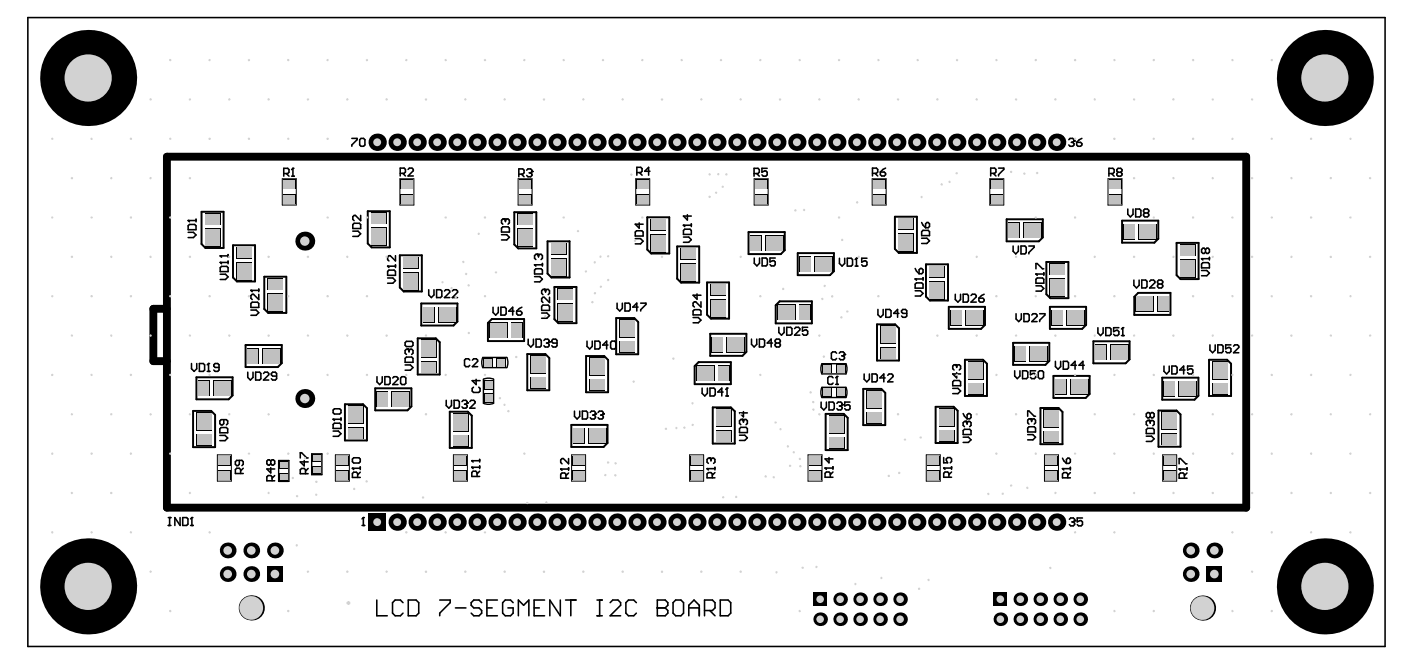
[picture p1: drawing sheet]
<svg xmlns="http://www.w3.org/2000/svg" width="595mm" height="284mm" viewBox="0 0 595 284" stroke-linecap="round" stroke-linejoin="round" font-family="sans-serif">
<path d="M204.3 151.2h10.2l.5 1.9-.5 2.5h-10.2l-.4-1.9zM347.9 153.9l-.4 2.5 .4 1.8M347.9 153.9h10.2l.4 1.8-.4 2.5h-10.2M204.6 170.7l2.5 .4 1.8-.4M208.9 170.6v-10.2l-2.4-.4-1.9 .4v10.2M347.9 163.9l-.4 2.5 .4 1.8M347.9 163.9h10.2l.4 1.8-.4 2.5h-10.2M117.9 194.9h4.4v8.8h-4.4zM131.9 192h4.4v8.9h-4.4z" fill="none" stroke="#000" stroke-width=".59"/>
<g fill="none" stroke="#000" stroke-width=".83">
<path d="M85.3 89.6h9.3v15.3h-7.6l-1.7-1.6zM155.7 89.4h9.3v15.3h-7.7l-1.6-1.7zM217.7 89.8h9.3v15.3h-7.6l-1.7-1.7zM274 91.9h9.3v15.4h-7.7l-1.6-1.7zM316.9 98.2h15.3v7.7l-1.7 1.6h-13.6zM378.8 91.7h9.3v15.3h-7.6l-1.7-1.6zM426.1 92.8h15.3v7.6l-1.7 1.7h-13.6zM475 93.4h15.3v7.6l-1.7 1.7h-13.6zM98.6 103.8h9.4v15.3h-7.7l-1.7-1.7zM111.9 117.1h9.3v15.3h-7.7l-1.6-1.7zM169.2 108h9.4v15.3h-7.7l-1.7-1.6zM231.8 102.1h9.3v15.3h-7.7l-1.6-1.6z"/>
<path d="M286.6 104.3h9.4v15.3h-7.7l-1.7-1.7zM299.3 119.5h9.3v15.3h-7.7l-1.6-1.6zM337.7 107.1h15.3v7.7l-1.7 1.6h-13.6zM392 111.8h9.3v15.4h-7.7l-1.6-1.7zM442.9 110.8h9.3v15.4h-7.6l-1.7-1.7zM498 102.8h9.3v15.3h-7.6l-1.7-1.7zM178.3 128.4h15.3v7.7l-1.6 1.6h-13.7zM208.2 135h13.7v9.3h-15.4v-7.6zM234.7 121.4h9.3v15.3h-7.7l-1.6-1.6zM260.8 134.6h7.7l1.6 1.6v13.7h-9.3zM330 127.5h13.7v9.3h-15.4v-7.6zM371.2 137.2h7.7l1.6 1.7v13.7h-9.3z"/>
<path d="M401.6 129.8h15.3v7.7l-1.6 1.7h-13.7zM444.4 129.8h15.3v7.7l-1.6 1.7h-13.7zM480.1 125.6l1.7-1.7h13.6v9.3h-15.3zM83.1 159.6h15.4v7.7l-1.7 1.7h-13.7zM104 146h15.3v7.6l-1.7 1.7h-13.6zM176.8 143.2h7.7l1.6 1.6v13.7h-9.3zM223.2 149.8h7.6l1.7 1.7v13.6h-9.3zM248.1 150.6h7.6l1.7 1.7v13.7h-9.3zM295.7 153.2h13.7v9.4h-15.4v-7.7zM300.6 141.2h15.3v7.7l-1.6 1.7h-13.7zM408.4 152.2h7.7l1.7 1.7v13.6h-9.4zM428.8 145.1h15.4v7.6l-1.7 1.7h-13.7z"/>
<path d="M445.9 159.1h15.3v7.6l-1.6 1.7h-13.7zM462.8 144.4h15.3v7.7l-1.6 1.6h-13.7zM491.9 159.8h15.4v7.7l-1.7 1.6h-13.7zM511.8 152.2h7.6l1.7 1.7v13.6h-9.3zM81.7 173.9h7.7l1.7 1.6v13.7h-9.4zM146 171h7.7l1.6 1.7v13.7h-9.3zM158.8 164.3h15.3v7.7l-1.6 1.6h-13.7zM190.4 174.2h7.6l1.7 1.7v13.6h-9.3zM241.8 179.8h15.4v7.6l-1.7 1.7h-13.7zM301.7 172.4h7.7l1.6 1.6v13.7h-9.3zM349.5 175.1h7.6l1.7 1.7v13.6h-9.3zM365.4 164.6h7.7l1.6 1.6v13.7h-9.3z"/>
<path d="M396 172.1h7.7l1.7 1.7v13.6h-9.4zM440.4 172.6h7.7l1.6 1.7v13.6h-9.3zM490.4 173.7h7.6l1.7 1.7v13.6h-9.3z"/>
</g>
<g fill="none" stroke="#000" stroke-width=".42">
<path d="M119.5 75.6h5.9v11.2h-5.9zM169.3 75.6h5.9v11.2h-5.9zM219.3 75.6h5.9v11.2h-5.9zM269.1 75.6h5.9v11.2h-5.9zM319.2 75.6h5.9v11.2h-5.9zM369.2 75.6h5.9v11.2h-5.9zM419 75.6h5.9v11.2h-5.9zM469 75.6h5.9v11.2h-5.9zM92 192.5h5.9v11.1h-5.9zM142 192.5h5.9v11.1h-5.9zM191.9 192.5h5.9v11.1h-5.9zM242 192.5h5.9v11.1h-5.9z"/>
<path d="M291.9 192.5h5.9v11.1h-5.9zM342 192.5h6v11.1h-6zM392.1 192.5h5.9v11.1h-5.9zM442.1 192.5h5.9v11.1h-5.9zM492.1 192.5h6v11.1h-6z"/>
</g>
<path d="M70.7 66.3h456.8v148.5h-456.8zM70.6 130.7h-5.7v22.1h5.8" fill="none" stroke="#000" stroke-width="3.3"/>
<g fill="none" stroke="#000" stroke-width=".67">
<path d="M11.8 7.4h574.5v266.1h-574.5zM148.9 58.6h2.2v.5l-2.2 2.2v.6M152.8 58.6h1.1l.6 .5v2.2l-.6 .6h-1.1l-.6-.6v-2.2zM452.4 59.1l.6-.5h1.1l.5 .5v.6l-.5 .5M457.9 58.6l-1.1 .5-1.1 1.1M120.1 73.4h1.7l.5-.5v-1.1l-.5-.6h-1.7v3.3M121.2 73.4l1.1 1.1M123.4 74.5h1.1M123.4 71.8l.6-.6v3.3M169.4 73.4h1.7l.5-.6v-1.1l-.5-.6h-1.7v3.4M170.5 73.4l1.1 1.1M172.7 71.7l.6-.6h1.1l.5 .6v.5l-2.2 2.3h2.2"/>
<path d="M219.6 73.7h1.7l.5-.6v-1.1l-.5-.5h-1.7v3.3M220.7 73.7l1.1 1.1M222.9 72l.6-.5h1.1l.6 .5v.6l-.6 .5M224 73.1h.6M224.6 73.1l.6 .6v.5l-.6 .6h-1.1l-.6-.6M269.6 73h1.6l.6-.5v-1.1l-.6-.6h-1.6v3.3M270.7 73l1.1 1.1M275.1 72.5h-2.2l1.7-1.7v3.3M319.2 73.4h1.6l.6-.5v-1.1l-.6-.6h-1.6v3.3M320.3 73.4l1.1 1.1M324.7 71.2h-2.2v1.7l1.1-.6h.6l.5 .6v1.1l-.5 .5h-1.1l-.6-.5M369.3 73.4h1.7l.5-.6v-1.1l-.5-.6h-1.7v3.4"/>
<path d="M370.4 73.4l1.1 1.1M372.6 72.8h1.7l.6 .6v.5l-.6 .6h-1.1l-.6-.6zM374.9 71.1l-1.2 .6-1.1 1.1M419.3 73.4h1.7l.6-.6v-1.1l-.6-.6h-1.7v3.4M420.5 73.4l1.1 1.1M422.7 71.1h2.2v.6l-2.2 2.2v.6M453.5 60.2h.6M454.1 60.2l.5 .6v.5l-.5 .6h-1.1l-.6-.6M455.7 60.2h1.7l.5 .6v.5l-.5 .6h-1.1l-.6-.6zM469.4 73.4h1.6l.6-.5v-1.1l-.6-.6h-1.6v3.3M470.5 73.4l1.1 1.1M473.3 72.9l-.6-.6v-.5l.6-.6h1.1l.5 .6v.5l-.5 .6"/>
<path d="M473.3 72.9l-.6 .5v.6l.6 .5h1.1l.5-.5v-.6l-.5-.5M473.3 72.9h1.1M79.6 98.3h2.3l1.1 1.1-1.1 1.1h-2.3M79.6 95.5l.6-.5h2.2l.6 .5v1.7h-3.4zM83 92.8v1.1M83 93.3h-3.4l.6 .6M149.3 97.8h2.3l1.1 1.1-1.1 1.1h-2.3M149.9 94.5h2.2l.6 .5v1.7h-3.4v-1.7zM152.7 91.1v2.3l-2.3-2.3h-.5l-.6 .6v1.1l.6 .6M212.3 99.3h2.2l1.1 1.1-1.1 1.1h-2.2M212.8 96h2.3l.5 .5v1.7h-3.3v-1.7zM213.9 93.2l.6-.6h.6l.5 .6v1.1l-.5 .6"/>
<path d="M213.9 93.2l-.5-.6h-.6l-.5 .6v1.1l.5 .6M213.9 93.2v.6M268.9 98.2l.5-.6h2.3l.5 .6v1.7h-3.3zM270.6 94.3v2.2l-1.7-1.6h3.3M289.3 97.5l.5-.5h2.3l.5 .5v1.7h-3.3zM291 90.9v2.2l-1.7-1.7h3.3M292.6 94.8v1.1M292.6 95.3h-3.3l.5 .6M390.1 94.1l.6 1.2 1.1 1.1M390.7 97.5h2.2l.5 .5v1.7h-3.3v-1.7zM392.3 94.1h.6l.5 .6v1.1l-.5 .6h-1.1v-1.7zM477.4 88.5v2.2l1.1 1.1 1.1-1.1v-2.2"/>
<path d="M480.7 88.5h1.7l.5 .5v2.2l-.5 .6h-1.7zM484.6 90.1l-.6-.5v-.6l.6-.5h1.1l.6 .5v.6l-.6 .5M484.6 90.1l-.6 .6v.5l.6 .6h1.1l.6-.6v-.5l-.6-.6M484.6 90.1h1.1M93.2 116h2.2l1.1 1.1-1.1 1.2h-2.2M93.2 113.3l.6-.6h2.2l.5 .6v1.6h-3.3zM96.5 107.7v1.1M96.5 110.5v1.1M96.5 111h-3.3l.6 .6M96.5 108.3h-3.3l.6 .5M164.1 117.6h2.2l1.1 1.1-1.1 1.1h-2.2M164.6 114.3h2.2l.6 .5v1.7h-3.3v-1.7z"/>
<path d="M167.4 108.2v2.2l-2.2-2.2h-.6l-.5 .5v1.2l.5 .5M167.4 112.1v1.1M167.4 112.6h-3.3l.5 .6M226.3 117h2.2l1.1 1.1-1.1 1.2h-2.2M226.8 113.7h2.2l.6 .6v1.6h-3.3v-1.6zM227.9 108.2l.6-.6h.5l.6 .6v1.1l-.6 .5M227.9 108.2l-.5-.6h-.6l-.5 .6v1.1l.5 .5M227.9 108.2v.5M229.6 111.5v1.1M229.6 112h-3.3l.5 .6M268.9 101h2.2l1.1 1.1-1.1 1.1h-2.2M289.3 100.3h2.2l1.1 1.1-1.1 1.1h-2.2"/>
<path d="M319.3 109.2v2.2l1.1 1.1 1.1-1.1v-2.2M322.6 109.2h1.7l.5 .5v2.3l-.5 .5h-1.7zM328.1 109.2h-2.2v1.6l1.7-.5 .5 .5v1.2l-.5 .5h-1.1l-.6-.5M355.3 109.3v2.2l1.1 1.1 1.1-1.1v-2.2M358.6 109.3h1.7l.6 .5v2.2l-.6 .6h-1.7zM362 112.6h1.1M362 109.8l.5-.5v3.3M367 109.3h-2.2v1.6l1.1-.5h.5l.6 .5v1.1l-.6 .6h-1.1l-.5-.6M387.4 113.6l.5 1.1 1.1 1.1M387.9 119.7h2.2l.6 .6v1.6h-3.3v-1.6zM389.6 113.6h.5l.6 .6v1.1l-.6 .5h-1.1v-1.6zM390.1 100.8h2.2l1.1 1.1-1.1 1.1h-2.2"/>
<path d="M390.7 117.5v1.1M390.7 118h-3.3l.5 .6M428.8 104.1v2.2l1.1 1.1 1.2-1.1v-2.2M432.2 104.1h1.6l.6 .6v2.2l-.6 .5h-1.6zM435.5 104.1h2.2v.6l-2.2 2.2v.5M438.5 113.7v-2.2h.5l2.3 2.2h.5M439 117.6h2.3l.5 .6v1.6h-3.3v-1.6zM441.8 115.4v1.1M441.8 116h-3.3l.5 .5M480 118.5v2.2l1.1 1.1 1.1-1.1v-2.2M483.3 118.5h1.7l.5 .6v2.2l-.5 .5h-1.7zM486.6 119.1l.6-.6h1.1l.5 .6v.5l-2.2 2.2h2.2"/>
<path d="M508.6 114.5h2.2l1.1 1.1-1.1 1.1h-2.2M508.6 111.7l.6-.6h2.2l.5 .6v1.6h-3.3zM510.3 105.6l.5-.6h.6l.5 .6v1.1l-.5 .5h-.6l-.5-.5M510.3 105.6l-.6-.6h-.5l-.6 .6v1.1l.6 .5h.5l.6-.5M510.3 105.6v1.1M511.9 108.9v1.1M511.9 109.5h-3.3l.6 .5M106.2 131.2h2.2l1.1 1.1-1.1 1.1h-2.2M106.8 127.9h2.2l.5 .5v1.7h-3.3v-1.7zM109.5 122.3v1.1M109.5 124.5v2.3l-2.2-2.3h-.5l-.6 .6v1.1l.6 .6M109.5 122.9h-3.3l.6 .5"/>
<path d="M181.5 122.6v2.2l1.1 1.1 1.1-1.1v-2.2M184.8 122.6h1.7l.5 .5v2.3l-.5 .5h-1.7zM188.1 123.1l.6-.5h1.1l.5 .5v.6l-2.2 2.2h2.2M191.5 123.1l.5-.5h1.1l.6 .5v.6l-2.2 2.2h2.2M208.7 130v2.2l1.1 1.1 1.1-1.1v-2.2M212 130h1.7l.5 .6v2.2l-.5 .5h-1.7zM217.6 131.7h-2.2l1.6-1.7v3.3M218.7 131.7h1.6l.6 .5v.6l-.6 .5h-1.1l-.5-.5zM220.9 130l-1.1 .6-1.1 1.1M229.3 132.4h2.2l1.1 1.2-1.1 1.1h-2.2M229.8 129.1h2.2l.6 .6v1.6h-3.3v-1.6zM230.9 123l-.5-.5h-.6l-.5 .5v1.1l.5 .6"/>
<path d="M230.9 123l.6-.5h.5l.6 .5v1.1l-.6 .6M230.9 123v.6M232.6 125.8v2.2l-2.2-2.2h-.6l-.5 .5v1.1l.5 .6M261.2 128.3v2.2l1.1 1.1 1.1-1.1v-2.2M264.5 128.3h1.7l.6 .5v2.2l-.6 .6h-1.7zM270.1 129.9h-2.2l1.6-1.6v3.3M271.2 128.3h2.2v.5l-2.2 2.2v.6M293.4 134.4h2.2l1.1 1.1-1.1 1.1h-2.2M293.4 131.6l.5-.6h2.2l.6 .6v1.6h-3.3zM295 124.4v2.2l-1.6-1.7h3.3M296.7 127.7v2.2l-2.2-2.2h-.6l-.5 .6v1.1l.5 .5M329.7 138.5v2.2l1.1 1.1 1.1-1.1v-2.2"/>
<path d="M333 138.5h1.7l.5 .5v2.3l-.5 .5h-1.7zM336.3 139l.6-.5h1.1l.6 .5v.6l-2.3 2.2h2.3M341.9 138.5h-2.2v1.7l1.1-.6h.5l.6 .6v1.1l-.6 .5h-1.1l-.5-.5M371.6 130.9v2.3l1.1 1.1 1.1-1.1v-2.3M374.9 130.9h1.7l.6 .6v2.2l-.6 .6h-1.7zM380.5 132.6h-2.2l1.6-1.7v3.4M383.8 132.6h-1.6l-.6-.6v-.5l.6-.6h1.1l.5 .6v2.2l-.5 .6h-1.1l-.6-.6M387.4 123h2.2l1.1 1.1-1.1 1.2h-2.2M404.4 124.5v2.2l1.1 1.1 1.1-1.1v-2.2M407.7 124.5h1.7l.5 .6v2.2l-.5 .5h-1.7zM411 125.1l.6-.6h1.1l.5 .6v.5l-2.2 2.2h2.2M414.3 126.2h1.7l.6 .5v.6l-.6 .5h-1.1l-.6-.5z"/>
<path d="M416.6 124.5l-1.1 .6-1.2 1.1M430.1 132.7v2.3l1.1 1.1 1.1-1.1v-2.3M433.4 132.7h1.7l.5 .6v2.2l-.5 .6h-1.7zM436.7 133.3l.6-.6h1.1l.6 .6v.6l-2.3 2.2h2.3M438.5 120.9h2.2l1.1 1.2-1.1 1.1h-2.2M440.1 132.7h2.2v.6l-2.2 2.2v.6M464.7 138.7v2.2l1.1 1.1 1.1-1.1v-2.2M468 138.7h1.7l.6 .5v2.2l-.6 .6h-1.7zM473.6 138.7h-2.2v1.6l1.1-.5h.5l.6 .5v1.1l-.6 .6h-1.1l-.5-.6M474.7 139.2l.6-.5v3.3M490.5 120.2l-.6 .5v.6l.6 .5h1.1l.6-.5v-.6l-.6-.5M490.5 120.2l-.6-.6v-.5l.6-.6h1.1l.6 .6v.5l-.6 .6"/>
<path d="M490.5 120.2h1.1M81.1 153.8v2.2l1.1 1.1 1.1-1.1v-2.2M84.4 153.8h1.7l.5 .6v2.2l-.5 .5h-1.7zM87.7 157.1h1.1M87.7 154.4l.6-.6v3.3M92.7 155.5h-1.7l-.5-.6v-.5l.5-.6h1.2l.5 .6v2.2l-.5 .5h-1.2l-.5-.5M104.9 157.5v2.2l1.1 1.1 1.1-1.1v-2.2M108.2 157.5h1.7l.5 .5v2.2l-.5 .6h-1.7zM111.5 158l.6-.5h1.1l.6 .5v.6l-2.3 2.2h2.3M117.1 159.1h-1.7l-.5-.5v-.6l.5-.5h1.1l.6 .5v2.2l-.6 .6h-1.1l-.5-.6M159.6 159.4v2.2l1.1 1.1 1.1-1.1v-2.2M162.9 159.4h1.7l.5 .5v2.3l-.5 .5h-1.7z"/>
<path d="M166.2 159.9l.6-.5h1.1l.6 .5v.6l-2.3 2.2h2.3M169.6 159.9l.5-.5h1.1l.6 .5v2.3l-.6 .5h-1.1l-.5-.5zM171.5 154.4h2.2l1.1 1.1-1.1 1.1h-2.2M172 151.1h2.3l.5 .5v1.7h-3.3v-1.7zM172 144.4h2.3l.5 .6v1.1l-.5 .6h-2.3l-.5-.6v-1.1zM173.1 148.3l.6-.5h.6l.5 .5v1.1l-.5 .6M173.1 148.3l-.5-.5h-.6l-.5 .5v1.1l.5 .6M173.1 148.3v.6M198.8 152.4l-.5-.6h-1.1l-.6 .6v2.2l.6 .5h1.1l.5-.5M200 152.4l.5-.6h1.1l.6 .6v.5l-2.2 2.2h2.2M223.6 143.5v2.2l1.1 1.1 1.1-1.1v-2.2M226.9 143.5h1.7l.5 .6v2.2l-.5 .5h-1.7z"/>
<path d="M230.2 144.1l.6-.6h1.1l.6 .6v.5l-.6 .6M231.3 145.2h.6M231.9 145.2l.6 .5v.6l-.6 .5h-1.1l-.6-.5M235.8 145.2h-1.7l-.5-.6v-.5l.5-.6h1.1l.6 .6v2.2l-.6 .5h-1.1l-.5-.5M248.5 144.3v2.3l1.1 1.1 1.1-1.1v-2.3M251.8 144.3h1.7l.5 .6v2.2l-.5 .6h-1.7zM257.3 146h-2.2l1.7-1.7v3.4M258.5 144.9l.5-.6h1.1l.6 .6v2.2l-.6 .6h-1.1l-.5-.6zM318.1 143.5v2.2l1.1 1.1 1.1-1.1v-2.2M321.4 143.5h1.7l.5 .5v2.3l-.5 .5h-1.7zM327 145.2h-2.2l1.6-1.7v3.3M328.6 145.2l-.5 .5v.6l.5 .5h1.2l.5-.5v-.6l-.5-.5"/>
<path d="M328.6 145.2l-.5-.6v-.6l.5-.5h1.2l.5 .5v.6l-.5 .6M328.6 145.2h1.2M352.6 159.9l-.5-.6h-1.1l-.6 .6v2.2l.6 .5h1.1l.5-.5M353.7 159.9l.6-.6v3.3M354.1 149.5l-.5-.6h-1.1l-.6 .6v2.2l.6 .5h1.1l.5-.5M355.2 149.5l.6-.6h1.1l.6 .6v.5l-.6 .6M356.3 150.6h.6M356.9 150.6l.6 .5v.6l-.6 .5h-1.1l-.6-.5M365.8 158.2v2.3l1.1 1.1 1.1-1.1v-2.3M369.1 158.2h1.7l.5 .6v2.2l-.5 .6h-1.7zM374.7 159.9h-2.3l1.7-1.7v3.4M375.8 158.8l.5-.6h1.1l.6 .6v.6l-2.2 2.2h2.2"/>
<path d="M404.9 154.9l.6-.6h.6l.5 .6v1.1l-.5 .6M404.9 157.7v2.2l-1.6-1.7h3.3M404.9 154.9l-.5-.6h-.6l-.5 .6v1.1l.5 .6M404.9 154.9v.6M429.5 156.9v2.2l1.1 1.1 1.1-1.1v-2.2M432.8 156.9h1.7l.5 .5v2.3l-.5 .5h-1.7zM438.4 156.9h-2.2v1.7l1.1-.6h.5l.6 .6v1.1l-.6 .5h-1.1l-.5-.5M440 156.9h1.2l.5 .5v2.3l-.5 .5h-1.2l-.5-.5v-2.3zM446.7 152.9v2.2l1.1 1.1 1.2-1.1v-2.2M450.1 152.9h1.6l.6 .5v2.3l-.6 .5h-1.6zM455.6 154.6h-2.2l1.7-1.7v3.3M458.9 154.6h-2.2l1.7-1.7v3.3"/>
<path d="M474.7 142h1.1M492.7 154.9v2.2l1.1 1.1 1.1-1.1v-2.2M496 154.9h1.7l.5 .5v2.3l-.5 .5h-1.7zM501.6 156.6h-2.2l1.6-1.7v3.3M504.9 154.9h-2.2v1.7l1.1-.6h.5l.6 .6v1.1l-.6 .5h-1.1l-.5-.5M512.2 145.9v2.2l1.1 1.2 1.1-1.2v-2.2M515.5 145.9h1.6l.6 .6v2.2l-.6 .6h-1.6zM521 145.9h-2.2v1.7l1.1-.6h.6l.5 .6v1.1l-.5 .6h-1.1l-.6-.6M522.1 146.5l.6-.6h1.1l.6 .6v.5l-2.3 2.3h2.3M94.7 177.6v1.6l-.5 .6h-.6l-.5-.6v-1.1l.5-.5h2.2l.6 .5v1.1l-.6 .6M141 173.5l.6-.5h2.2l.5 .5v1.1l-.5 .6h-2.2l-.6-.6zM141.6 179.1h2.2l.5 .5v1.7h-3.3v-1.7z"/>
<path d="M144.3 176.8v1.2M144.3 177.4h-3.3l.6 .6M188.9 169.4v2.2l1.1 1.1 1.1-1.1v-2.2M192.2 169.4h1.7l.5 .5v2.3l-.5 .5h-1.7zM195.5 169.9l.6-.5h1.1l.6 .5v.6l-.6 .5M196.6 171h.6M197.2 171l.6 .6v.6l-.6 .5h-1.1l-.6-.5M198.9 169.9l.5-.5h1.1l.6 .5v.6l-2.2 2.2h2.2M200.4 163.8l-.5 .6v1.1l.5 .5h2.2l.6-.5v-1.1l-.6-.6M201.5 160.5v2.2l-1.6-1.6h3.3M243.2 174v2.2l1.1 1.1 1.1-1.1v-2.2M246.5 174h1.7l.5 .5v2.2l-.5 .6h-1.7z"/>
<path d="M249.8 174.5l.6-.5h1.1l.5 .5v.6l-.5 .5M250.9 175.6h.6M251.5 175.6l.5 .6v.5l-.5 .6h-1.1l-.6-.6M253.2 174.5l.5-.5h1.1l.6 .5v.6l-.6 .5M254.3 175.6h.5M254.8 175.6l.6 .6v.5l-.6 .6h-1.1l-.5-.6M297.2 164.2v2.2l1.1 1.1 1.1-1.1v-2.2M300.5 164.2h1.7l.6 .6v2.2l-.6 .5h-1.7zM306.1 165.9h-2.2l1.6-1.7v3.3M307.2 167.5h1.1M307.2 164.8l.5-.6v3.3M314.7 178l.5-.5h.6l.6 .5v1.2l-.6 .5"/>
<path d="M314.7 178l-.6-.5h-.5l-.6 .5v1.2l.6 .5M314.7 174.2v2.2l-1.7-1.7h3.4M314.7 178v.6M347.6 170.1v2.2l1.1 1.2 1.1-1.2v-2.2M350.9 170.1h1.7l.5 .6v2.2l-.5 .6h-1.7zM353.7 162.6h1.1M354.2 170.7l.6-.6h1.1l.6 .6v.5l-.6 .6M355.3 171.8h.6M355.9 171.8l.6 .5v.6l-.6 .6h-1.1l-.6-.6M359.8 170.1h-2.2v1.7l1.1-.6h.5l.6 .6v1.1l-.6 .6h-1.1l-.5-.6M403.3 164.3h2.2l1.1 1.1-1.1 1.1h-2.2M403.8 161h2.3l.5 .6v1.6h-3.3v-1.6z"/>
<path d="M407.7 175l.5 1.1 1.2 1.1M409.4 178.9l.5-.6h.6l.5 .6v1.1l-.5 .5M409.4 178.9l-.6-.6h-.6l-.5 .6v1.1l.5 .5M409.4 178.9v.5M409.9 175h.6l.5 .5v1.2l-.5 .5h-1.1v-1.7zM435 176.1v-2.2h.6l2.2 2.2h.5M436.7 177.8l-.6-.6h-.5l-.6 .6v1.1l.6 .6M436.7 177.8l.5-.6h.6l.5 .6v1.1l-.5 .6M436.7 177.8v.5M486.9 175.1l.5-.5h.6l.5 .5v1.1l-.5 .6h-.6l-.5-.6M486.9 178.5l.5-.6h.6l.5 .6v1.1l-.5 .5M486.9 175.1l-.6-.5h-.5l-.6 .5v1.1l.6 .6h.5l.6-.6"/>
<path d="M486.9 178.5l-.6-.6h-.5l-.6 .6v1.1l.6 .5M486.9 175.1v1.1M486.9 178.5v.5M93.1 184.2h2.2l1.1 1.1-1.1 1.1h-2.2M93.6 180.9h2.2l.6 .6v1.6h-3.3v-1.6zM101.3 194.8v1.7l-.6 .5h-.5l-.6-.5v-1.1l.6-.6h2.2l.6 .6v1.1l-.6 .5M103 198.1l-1.2 1.1M114.6 195.1l-.5-.5h-.6l-.6 .5v1.1l.6 .6h.6l.5-.6M114.6 197.9v2.2l-1.7-1.7h3.4M114.6 195.1v1.1M114.6 195.1l.6-.5h.5l.6 .5v1.1l-.6 .6h-.5l-.6-.6M127.1 193.8v-2.2h.6l2.2 2.2h.5"/>
<path d="M128.8 194.9v2.2l-1.7-1.7h3.3M130.4 198.2l-1.1 1.1M141 182.4h2.2l1.1 1.1-1.1 1.1h-2.2M149.2 194.2l.5-.5h2.2l.6 .5v1.2l-.6 .5h-2.2l-.5-.5zM152.5 198.1h-3.3l.5 .6M152.5 199.8l-1.1 1.1M152.5 197.6v1.1M203 197.7h-3.3l.6 .6M203 199.4l-1.1 1.1M203 194.4v1.1M203 197.2v1.1M203 194.9h-3.3l.6 .6"/>
<path d="M240.7 198.5h-3.4l.6 .5M240.7 194v2.2l-2.3-2.2h-.5l-.6 .6v1.1l.6 .5M240.7 197.9v1.1M300.9 194.4l.6-.5h.6l.5 .5v1.1l-.5 .6M300.9 194.4l-.5-.5h-.6l-.5 .5v1.1l.5 .6M300.9 194.4v.6M302.6 198.3h-3.3l.5 .6M302.6 200l-1.1 1.1M302.6 197.7v1.2M313 181.4l.6-.6h2.2l.6 .6v1.6h-3.4zM313 184.1h2.2l1.2 1.2-1.2 1.1h-2.2M350.9 193.6v2.2l-1.7-1.6h3.4"/>
<path d="M352.6 198.1h-3.4l.6 .5M352.6 199.7l-1.1 1.1M352.6 197.5v1.1M399.4 193.6v2.2h1.7l-.5-1.1v-.5l.5-.6h1.1l.6 .6v1.1l-.6 .5M402.8 198.1h-3.4l.6 .5M402.8 199.7l-1.1 1.1M402.8 197.5v1.1M407.7 185h2.2l1.1 1.1-1.1 1.1h-2.2M407.7 182.2l.5-.6h2.3l.5 .6v1.7h-3.3zM435 183.9h2.2l1.1 1.1-1.1 1.1h-2.2M435.6 180.6h2.2l.5 .5v1.7h-3.3v-1.7zM449.7 193.9l.6 1.1 1.1 1.1"/>
<path d="M451.4 194.4l.6-.5h.5l.6 .5v1.1l-.6 .6h-1.1zM453.1 198.3h-3.4l.6 .6M453.1 200l-1.1 1.1M453.1 197.7v1.2M485.2 184.6h2.2l1.1 1.1-1.1 1.1h-2.2M485.2 181.8l.6-.6h2.2l.5 .6v1.7h-3.3zM499.1 196.2v-2.2h.6l2.2 2.2h.5M502.4 198.5h-3.3l.6 .5M502.4 197.9v1.1M71.2 219h1.1M71.8 219v3.3M76.2 219v3.3l-2.2-3.3v3.3"/>
<path d="M77.3 219h1.7l.6 .6v2.2l-.6 .5h-1.7zM80.7 219.6l.5-.6v3.3M101.8 200.4v-1.7l-.5-.6h-1.1l-.6 .6v1.7h3.4M115.2 203.4v-1.6l-.6-.6h-1.1l-.6 .6v1.6h3.4M116.3 201.2l-1.1 1.1M129.3 200.4v-1.6l-.5-.6h-1.1l-.6 .6v1.6h3.3M151.4 202v-1.6l-.6-.6h-1.1l-.5 .6v1.6h3.3M153.2 219.6l.6-.6v3.3M201.9 201.6v-1.7l-.5-.5h-1.1l-.6 .5v1.7h3.3M239.6 202.4v-1.7l-.6-.6h-1.1l-.6 .6v1.7h3.4M240.7 200.1l-1.1 1.1M301.5 202.2v-1.7l-.6-.5h-1.1l-.5 .5v1.7h3.3"/>
<path d="M351.5 201.9v-1.6l-.6-.6h-1.1l-.6 .6v1.6h3.4M401.7 201.9v-1.6l-.6-.6h-1.1l-.6 .6v1.6h3.4M452 202.2v-1.7l-.6-.5h-1.1l-.6 .5v1.7h3.4M452.6 219.7l.6-.5h1.1l.6 .5v.6l-.6 .5M458.2 219.2h-2.2v1.6l1.6-.5 .6 .5v1.1l-.6 .6h-1.1l-.5-.6M501.3 202.4v-1.7l-.5-.6h-1.1l-.6 .6v1.7h3.3M502.4 200.1l-1.1 1.1M71.2 222.3h1.1M80.7 222.3h1.1M153.2 222.3h1.2M453.8 220.8h.5M454.3 220.8l.6 .6v.5l-.6 .6h-1.1l-.6-.6"/>
<path d="M159.5 253.9v6.6h4.4M170.6 255l-1.1-1.1h-2.2l-1.2 1.1v4.4l1.2 1.1h2.2l1.1-1.1M172.8 253.9h3.3l1.1 1.1v4.4l-1.1 1.1h-3.3zM186.1 253.9h4.5v1.1l-4.5 4.4v1.1M192.8 257.2h4.4M203.9 255l-1.1-1.1h-2.2l-1.2 1.1v1.1l1.2 1.1h2.2l1.1 1.1v1.1l-1.1 1.1h-2.2l-1.2-1.1M206.1 257.2h2.2M210.5 253.9h-4.4v6.6h4.4M217.2 255l-1.1-1.1h-2.2l-1.1 1.1v4.4l1.1 1.1h2.2l1.1-1.1v-2.2h-2.2M226.1 257.2h2.2M230.5 253.9h-4.4v6.6h4.4M237.2 253.9v6.6l-4.5-6.6v6.6"/>
<path d="M239.4 253.9h4.4M241.6 253.9v6.6M252.7 253.9h2.2M253.8 253.9v6.6M258.3 255l1.1-1.1h2.2l1.1 1.1v1.1l-4.4 4.4h4.4M269.4 255l-1.2-1.1h-2.2l-1.1 1.1v4.4l1.1 1.1h2.2l1.2-1.1M278.2 253.9h3.4l1.1 1.1v1.1l-1.1 1.1 1.1 1.1v1.1l-1.1 1.1h-3.4zM278.2 257.2h3.4M284.9 255l1.1-1.1h2.2l1.1 1.1v4.4l-1.1 1.1h-2.2l-1.1-1.1zM291.6 257.2h4.4M298.2 258.3h3.3l1.2-1.1v-2.2l-1.2-1.1h-3.3v6.6M300.4 258.3l2.3 2.2"/>
<path d="M304.9 253.9h3.3l1.1 1.1v4.4l-1.1 1.1h-3.3zM219.4 260.5v-6.6l2.2 2.2 2.3-2.2v6.6M252.7 260.5h2.2M291.6 260.5v-4.4l2.2-2.2 2.2 2.2v4.4"/>
</g>
<g fill="#000">
<circle cx="454.6" cy="59.7" r=".33"/>
<circle cx="124" cy="71.2" r=".33"/>
<circle cx="225.2" cy="72.6" r=".33"/>
<circle cx="79.6" cy="93.3" r=".33"/>
<circle cx="213.4" cy="92.6" r=".33"/>
<circle cx="289.3" cy="95.3" r=".33"/>
<circle cx="93.2" cy="111" r=".33"/>
<circle cx="93.2" cy="108.3" r=".33"/>
<circle cx="164.1" cy="112.6" r=".33"/>
<circle cx="226.3" cy="112" r=".33"/>
<circle cx="227.4" cy="107.6" r=".33"/>
<circle cx="362.5" cy="109.3" r=".33"/>
<circle cx="387.4" cy="118" r=".33"/>
<circle cx="438.5" cy="116" r=".33"/>
<circle cx="508.6" cy="109.5" r=".33"/>
<circle cx="106.2" cy="122.9" r=".33"/>
<circle cx="230.4" cy="122.5" r=".33"/>
<circle cx="475.3" cy="138.7" r=".33"/>
<circle cx="88.3" cy="153.8" r=".33"/>
<circle cx="172.6" cy="147.8" r=".33"/>
<circle cx="232.5" cy="144.6" r=".33"/>
<circle cx="354.3" cy="159.3" r=".33"/>
<circle cx="357.5" cy="150" r=".33"/>
<circle cx="404.4" cy="154.3" r=".33"/>
<circle cx="141" cy="177.4" r=".33"/>
<circle cx="197.8" cy="170.5" r=".33"/>
<circle cx="252" cy="175.1" r=".33"/>
<circle cx="255.4" cy="175.1" r=".33"/>
<circle cx="307.7" cy="164.2" r=".33"/>
<circle cx="314.1" cy="177.5" r=".33"/>
<circle cx="356.5" cy="171.2" r=".33"/>
<circle cx="408.8" cy="178.3" r=".33"/>
<circle cx="436.1" cy="177.2" r=".33"/>
<circle cx="486.3" cy="177.9" r=".33"/>
<circle cx="149.2" cy="198.1" r=".33"/>
<circle cx="199.7" cy="197.7" r=".33"/>
<circle cx="199.7" cy="194.9" r=".33"/>
<circle cx="237.3" cy="198.5" r=".33"/>
<circle cx="299.3" cy="198.3" r=".33"/>
<circle cx="300.4" cy="193.9" r=".33"/>
<circle cx="349.2" cy="198.1" r=".33"/>
<circle cx="399.4" cy="198.1" r=".33"/>
<circle cx="449.7" cy="198.3" r=".33"/>
<circle cx="499.1" cy="198.5" r=".33"/>
<circle cx="81.2" cy="219" r=".33"/>
<circle cx="153.8" cy="219" r=".33"/>
<circle cx="454.9" cy="220.3" r=".33"/>
<circle cx="278.2" cy="257.2" r=".33"/>
</g>
<g fill="#d2d2d2">
<circle cx="328.3" cy="178.8" r=".5"/>
<circle cx="334.4" cy="197.1" r=".5"/>
<circle cx="330.4" cy="181.6" r=".5"/>
<circle cx="338.8" cy="197.3" r=".5"/>
<circle cx="324.1" cy="201.6" r=".5"/>
<circle cx="327.5" cy="201.9" r=".5"/>
<circle cx="306.1" cy="210.4" r=".5"/>
<circle cx="155.2" cy="203.7" r=".5"/>
<circle cx="149.9" cy="206.8" r=".5"/>
<circle cx="571.6" cy="58.7" r=".5"/>
<circle cx="580" cy="75.4" r=".5"/>
<circle cx="571.6" cy="92" r=".5"/>
<circle cx="580" cy="108.7" r=".5"/>
<circle cx="571.6" cy="125.3" r=".5"/>
<circle cx="580" cy="142" r=".5"/>
<circle cx="571.6" cy="158.6" r=".5"/>
<circle cx="580" cy="175.3" r=".5"/>
<circle cx="571.6" cy="191.9" r=".5"/>
<circle cx="580" cy="208.6" r=".5"/>
<circle cx="571.6" cy="225.2" r=".5"/>
<circle cx="555" cy="58.7" r=".5"/>
<circle cx="563.3" cy="75.4" r=".5"/>
<circle cx="555" cy="92" r=".5"/>
<circle cx="563.3" cy="108.7" r=".5"/>
<circle cx="555" cy="125.3" r=".5"/>
<circle cx="563.3" cy="142" r=".5"/>
<circle cx="555" cy="158.6" r=".5"/>
<circle cx="563.3" cy="175.3" r=".5"/>
<circle cx="555" cy="191.9" r=".5"/>
<circle cx="563.3" cy="208.6" r=".5"/>
<circle cx="555" cy="225.2" r=".5"/>
<circle cx="538.3" cy="25.4" r=".5"/>
<circle cx="538.3" cy="58.7" r=".5"/>
<circle cx="546.6" cy="75.4" r=".5"/>
<circle cx="538.3" cy="92" r=".5"/>
<circle cx="546.6" cy="108.7" r=".5"/>
<circle cx="538.3" cy="125.3" r=".5"/>
<circle cx="546.6" cy="142" r=".5"/>
<circle cx="538.3" cy="158.6" r=".5"/>
<circle cx="546.6" cy="175.3" r=".5"/>
<circle cx="538.3" cy="191.9" r=".5"/>
<circle cx="546.6" cy="208.6" r=".5"/>
<circle cx="538.3" cy="225.2" r=".5"/>
<circle cx="538.3" cy="258.6" r=".5"/>
<circle cx="521.7" cy="25.4" r=".5"/>
<circle cx="530" cy="42.1" r=".5"/>
<circle cx="521.7" cy="58.7" r=".5"/>
<circle cx="530" cy="75.4" r=".5"/>
<circle cx="521.7" cy="92" r=".5"/>
<circle cx="530" cy="108.7" r=".5"/>
<circle cx="521.7" cy="125.3" r=".5"/>
<circle cx="530" cy="142" r=".5"/>
<circle cx="521.7" cy="158.6" r=".5"/>
<circle cx="530" cy="175.3" r=".5"/>
<circle cx="521.7" cy="191.9" r=".5"/>
<circle cx="530" cy="208.6" r=".5"/>
<circle cx="521.7" cy="225.2" r=".5"/>
<circle cx="530" cy="241.9" r=".5"/>
<circle cx="521.7" cy="258.6" r=".5"/>
<circle cx="505" cy="25.4" r=".5"/>
<circle cx="513.3" cy="42.1" r=".5"/>
<circle cx="505" cy="58.7" r=".5"/>
<circle cx="513.3" cy="75.4" r=".5"/>
<circle cx="505" cy="92" r=".5"/>
<circle cx="513.3" cy="108.7" r=".5"/>
<circle cx="505" cy="125.3" r=".5"/>
<circle cx="513.3" cy="142" r=".5"/>
<circle cx="505" cy="158.6" r=".5"/>
<circle cx="513.3" cy="175.3" r=".5"/>
<circle cx="505" cy="191.9" r=".5"/>
<circle cx="513.3" cy="208.6" r=".5"/>
<circle cx="488.4" cy="25.4" r=".5"/>
<circle cx="496.7" cy="42.1" r=".5"/>
<circle cx="488.4" cy="58.7" r=".5"/>
<circle cx="496.7" cy="75.4" r=".5"/>
<circle cx="488.4" cy="92" r=".5"/>
<circle cx="496.7" cy="108.7" r=".5"/>
<circle cx="496.7" cy="142" r=".5"/>
<circle cx="488.4" cy="158.6" r=".5"/>
<circle cx="488.4" cy="191.9" r=".5"/>
<circle cx="496.7" cy="208.6" r=".5"/>
<circle cx="488.4" cy="258.6" r=".5"/>
<circle cx="471.7" cy="25.4" r=".5"/>
<circle cx="480" cy="42.1" r=".5"/>
<circle cx="471.7" cy="58.7" r=".5"/>
<circle cx="480" cy="75.4" r=".5"/>
<circle cx="480" cy="108.7" r=".5"/>
<circle cx="471.7" cy="125.3" r=".5"/>
<circle cx="480" cy="142" r=".5"/>
<circle cx="471.7" cy="158.6" r=".5"/>
<circle cx="480" cy="175.3" r=".5"/>
<circle cx="471.7" cy="191.9" r=".5"/>
<circle cx="480" cy="208.6" r=".5"/>
<circle cx="471.7" cy="225.2" r=".5"/>
<circle cx="471.7" cy="258.6" r=".5"/>
<circle cx="455.1" cy="25.4" r=".5"/>
<circle cx="463.4" cy="42.1" r=".5"/>
<circle cx="455.1" cy="58.7" r=".5"/>
<circle cx="455.1" cy="92" r=".5"/>
<circle cx="463.4" cy="108.7" r=".5"/>
<circle cx="455.1" cy="125.3" r=".5"/>
<circle cx="463.4" cy="142" r=".5"/>
<circle cx="455.1" cy="158.6" r=".5"/>
<circle cx="463.4" cy="175.3" r=".5"/>
<circle cx="455.1" cy="191.9" r=".5"/>
<circle cx="463.4" cy="208.6" r=".5"/>
<circle cx="455.1" cy="225.2" r=".5"/>
<circle cx="438.4" cy="25.4" r=".5"/>
<circle cx="446.7" cy="42.1" r=".5"/>
<circle cx="438.4" cy="92" r=".5"/>
<circle cx="438.4" cy="125.3" r=".5"/>
<circle cx="446.7" cy="142" r=".5"/>
<circle cx="438.4" cy="158.6" r=".5"/>
<circle cx="438.4" cy="191.9" r=".5"/>
<circle cx="446.7" cy="208.6" r=".5"/>
<circle cx="421.8" cy="25.4" r=".5"/>
<circle cx="430.1" cy="42.1" r=".5"/>
<circle cx="430.1" cy="108.7" r=".5"/>
<circle cx="421.8" cy="125.3" r=".5"/>
<circle cx="430.1" cy="142" r=".5"/>
<circle cx="421.8" cy="158.6" r=".5"/>
<circle cx="430.1" cy="175.3" r=".5"/>
<circle cx="421.8" cy="191.9" r=".5"/>
<circle cx="405.1" cy="25.4" r=".5"/>
<circle cx="413.4" cy="42.1" r=".5"/>
<circle cx="413.4" cy="108.7" r=".5"/>
<circle cx="413.4" cy="142" r=".5"/>
<circle cx="405.1" cy="158.6" r=".5"/>
<circle cx="413.4" cy="175.3" r=".5"/>
<circle cx="388.5" cy="25.4" r=".5"/>
<circle cx="396.8" cy="42.1" r=".5"/>
<circle cx="396.8" cy="142" r=".5"/>
<circle cx="371.8" cy="25.4" r=".5"/>
<circle cx="380.1" cy="42.1" r=".5"/>
<circle cx="371.8" cy="125.3" r=".5"/>
<circle cx="380.1" cy="175.3" r=".5"/>
<circle cx="355.1" cy="25.4" r=".5"/>
<circle cx="363.5" cy="42.1" r=".5"/>
<circle cx="355.1" cy="92" r=".5"/>
<circle cx="363.5" cy="108.7" r=".5"/>
<circle cx="338.5" cy="25.4" r=".5"/>
<circle cx="346.8" cy="42.1" r=".5"/>
<circle cx="346.8" cy="142" r=".5"/>
<circle cx="346.8" cy="175.3" r=".5"/>
<circle cx="338.5" cy="258.6" r=".5"/>
<circle cx="321.8" cy="25.4" r=".5"/>
<circle cx="330.2" cy="42.1" r=".5"/>
<circle cx="321.8" cy="125.3" r=".5"/>
<circle cx="321.8" cy="158.6" r=".5"/>
<circle cx="305.2" cy="25.4" r=".5"/>
<circle cx="313.5" cy="42.1" r=".5"/>
<circle cx="313.5" cy="108.7" r=".5"/>
<circle cx="313.5" cy="175.3" r=".5"/>
<circle cx="313.5" cy="241.9" r=".5"/>
<circle cx="288.5" cy="25.4" r=".5"/>
<circle cx="296.9" cy="42.1" r=".5"/>
<circle cx="296.9" cy="241.9" r=".5"/>
<circle cx="271.9" cy="25.4" r=".5"/>
<circle cx="280.2" cy="42.1" r=".5"/>
<circle cx="271.9" cy="92" r=".5"/>
<circle cx="280.2" cy="108.7" r=".5"/>
<circle cx="280.2" cy="241.9" r=".5"/>
<circle cx="255.2" cy="25.4" r=".5"/>
<circle cx="263.6" cy="42.1" r=".5"/>
<circle cx="263.6" cy="241.9" r=".5"/>
<circle cx="238.6" cy="25.4" r=".5"/>
<circle cx="246.9" cy="42.1" r=".5"/>
<circle cx="238.6" cy="92" r=".5"/>
<circle cx="246.9" cy="241.9" r=".5"/>
<circle cx="221.9" cy="25.4" r=".5"/>
<circle cx="230.3" cy="42.1" r=".5"/>
<circle cx="221.9" cy="191.9" r=".5"/>
<circle cx="230.3" cy="241.9" r=".5"/>
<circle cx="205.3" cy="25.4" r=".5"/>
<circle cx="213.6" cy="42.1" r=".5"/>
<circle cx="205.3" cy="92" r=".5"/>
<circle cx="205.3" cy="125.3" r=".5"/>
<circle cx="205.3" cy="158.6" r=".5"/>
<circle cx="205.3" cy="225.2" r=".5"/>
<circle cx="213.6" cy="241.9" r=".5"/>
<circle cx="188.6" cy="25.4" r=".5"/>
<circle cx="197" cy="42.1" r=".5"/>
<circle cx="188.6" cy="92" r=".5"/>
<circle cx="188.6" cy="158.6" r=".5"/>
<circle cx="188.6" cy="225.2" r=".5"/>
<circle cx="197" cy="241.9" r=".5"/>
<circle cx="172" cy="25.4" r=".5"/>
<circle cx="180.3" cy="42.1" r=".5"/>
<circle cx="180.3" cy="142" r=".5"/>
<circle cx="172" cy="158.6" r=".5"/>
<circle cx="180.3" cy="175.3" r=".5"/>
<circle cx="172" cy="225.2" r=".5"/>
<circle cx="180.3" cy="241.9" r=".5"/>
<circle cx="155.3" cy="25.4" r=".5"/>
<circle cx="163.7" cy="42.1" r=".5"/>
<circle cx="155.3" cy="92" r=".5"/>
<circle cx="163.7" cy="108.7" r=".5"/>
<circle cx="155.3" cy="125.3" r=".5"/>
<circle cx="163.7" cy="142" r=".5"/>
<circle cx="155.3" cy="158.6" r=".5"/>
<circle cx="163.7" cy="241.9" r=".5"/>
<circle cx="138.7" cy="25.4" r=".5"/>
<circle cx="147" cy="42.1" r=".5"/>
<circle cx="138.7" cy="58.7" r=".5"/>
<circle cx="138.7" cy="92" r=".5"/>
<circle cx="147" cy="108.7" r=".5"/>
<circle cx="138.7" cy="125.3" r=".5"/>
<circle cx="147" cy="142" r=".5"/>
<circle cx="138.7" cy="158.6" r=".5"/>
<circle cx="138.7" cy="191.9" r=".5"/>
<circle cx="147" cy="241.9" r=".5"/>
<circle cx="122" cy="25.4" r=".5"/>
<circle cx="130.3" cy="42.1" r=".5"/>
<circle cx="122" cy="58.7" r=".5"/>
<circle cx="130.3" cy="108.7" r=".5"/>
<circle cx="122" cy="125.3" r=".5"/>
<circle cx="130.3" cy="142" r=".5"/>
<circle cx="122" cy="158.6" r=".5"/>
<circle cx="122" cy="191.9" r=".5"/>
<circle cx="130.3" cy="241.9" r=".5"/>
<circle cx="122" cy="258.6" r=".5"/>
<circle cx="105.4" cy="25.4" r=".5"/>
<circle cx="113.7" cy="42.1" r=".5"/>
<circle cx="105.4" cy="58.7" r=".5"/>
<circle cx="113.7" cy="108.7" r=".5"/>
<circle cx="105.4" cy="125.3" r=".5"/>
<circle cx="113.7" cy="142" r=".5"/>
<circle cx="113.7" cy="175.3" r=".5"/>
<circle cx="105.4" cy="191.9" r=".5"/>
<circle cx="113.7" cy="208.6" r=".5"/>
<circle cx="88.7" cy="25.4" r=".5"/>
<circle cx="97" cy="42.1" r=".5"/>
<circle cx="88.7" cy="58.7" r=".5"/>
<circle cx="97" cy="108.7" r=".5"/>
<circle cx="88.7" cy="125.3" r=".5"/>
<circle cx="97" cy="142" r=".5"/>
<circle cx="88.7" cy="158.6" r=".5"/>
<circle cx="97" cy="175.3" r=".5"/>
<circle cx="88.7" cy="225.2" r=".5"/>
<circle cx="72.1" cy="25.4" r=".5"/>
<circle cx="80.4" cy="42.1" r=".5"/>
<circle cx="72.1" cy="58.7" r=".5"/>
<circle cx="80.4" cy="75.4" r=".5"/>
<circle cx="72.1" cy="92" r=".5"/>
<circle cx="80.4" cy="108.7" r=".5"/>
<circle cx="72.1" cy="125.3" r=".5"/>
<circle cx="80.4" cy="142" r=".5"/>
<circle cx="72.1" cy="158.6" r=".5"/>
<circle cx="80.4" cy="175.3" r=".5"/>
<circle cx="72.1" cy="191.9" r=".5"/>
<circle cx="80.4" cy="208.6" r=".5"/>
<circle cx="72.1" cy="258.6" r=".5"/>
<circle cx="63.7" cy="42.1" r=".5"/>
<circle cx="55.4" cy="58.7" r=".5"/>
<circle cx="63.7" cy="75.4" r=".5"/>
<circle cx="55.4" cy="92" r=".5"/>
<circle cx="63.7" cy="108.7" r=".5"/>
<circle cx="55.4" cy="125.3" r=".5"/>
<circle cx="63.7" cy="142" r=".5"/>
<circle cx="55.4" cy="158.6" r=".5"/>
<circle cx="63.7" cy="175.3" r=".5"/>
<circle cx="55.4" cy="191.9" r=".5"/>
<circle cx="55.4" cy="225.2" r=".5"/>
<circle cx="63.7" cy="241.9" r=".5"/>
<circle cx="38.8" cy="58.7" r=".5"/>
<circle cx="47.1" cy="75.4" r=".5"/>
<circle cx="38.8" cy="92" r=".5"/>
<circle cx="47.1" cy="108.7" r=".5"/>
<circle cx="38.8" cy="125.3" r=".5"/>
<circle cx="47.1" cy="142" r=".5"/>
<circle cx="38.8" cy="158.6" r=".5"/>
<circle cx="47.1" cy="175.3" r=".5"/>
<circle cx="38.8" cy="191.9" r=".5"/>
<circle cx="47.1" cy="208.6" r=".5"/>
<circle cx="38.8" cy="225.2" r=".5"/>
<circle cx="22.1" cy="58.7" r=".5"/>
<circle cx="30.4" cy="75.4" r=".5"/>
<circle cx="22.1" cy="92" r=".5"/>
<circle cx="30.4" cy="108.7" r=".5"/>
<circle cx="22.1" cy="125.3" r=".5"/>
<circle cx="30.4" cy="142" r=".5"/>
<circle cx="22.1" cy="158.6" r=".5"/>
<circle cx="30.4" cy="175.3" r=".5"/>
<circle cx="22.1" cy="191.9" r=".5"/>
<circle cx="30.4" cy="208.6" r=".5"/>
<circle cx="22.1" cy="225.2" r=".5"/>
<circle cx="293.1" cy="170.6" r=".5"/>
<circle cx="293.2" cy="179.8" r=".5"/>
<circle cx="333.5" cy="188.9" r=".5"/>
<circle cx="336" cy="191.4" r=".5"/>
<circle cx="338.6" cy="194.2" r=".5"/>
<circle cx="289.7" cy="181" r=".5"/>
<circle cx="286.3" cy="181.1" r=".5"/>
<circle cx="281.9" cy="181.5" r=".5"/>
<circle cx="260.5" cy="201.1" r=".5"/>
<circle cx="260.6" cy="196" r=".5"/>
<circle cx="390.1" cy="83.4" r=".5"/>
<circle cx="398.6" cy="78" r=".5"/>
<circle cx="401.9" cy="77" r=".5"/>
<circle cx="404.9" cy="73.3" r=".5"/>
<circle cx="307.5" cy="73.8" r=".5"/>
<circle cx="305.9" cy="79" r=".5"/>
<circle cx="304" cy="73.7" r=".5"/>
<circle cx="303.1" cy="81.5" r=".5"/>
<circle cx="300.4" cy="73.8" r=".5"/>
<circle cx="300.4" cy="83.3" r=".5"/>
<circle cx="192.9" cy="126" r=".5"/>
<circle cx="198.4" cy="120.8" r=".5"/>
<circle cx="191.1" cy="121.9" r=".5"/>
<circle cx="197.3" cy="115.9" r=".5"/>
<circle cx="187.3" cy="119.4" r=".5"/>
<circle cx="196.1" cy="110.8" r=".5"/>
<circle cx="179.1" cy="210.5" r=".5"/>
<circle cx="231.3" cy="212.6" r=".5"/>
<circle cx="223.2" cy="212.8" r=".5"/>
<circle cx="257.4" cy="118.5" r=".5"/>
<circle cx="257.4" cy="108.4" r=".5"/>
<circle cx="254.3" cy="121.3" r=".5"/>
<circle cx="254.2" cy="108.6" r=".5"/>
<circle cx="251.8" cy="124.1" r=".5"/>
<circle cx="251.8" cy="111" r=".5"/>
<circle cx="250.7" cy="127.8" r=".5"/>
<circle cx="248" cy="114.8" r=".5"/>
<circle cx="257.4" cy="195.7" r=".5"/>
<circle cx="256.2" cy="201" r=".5"/>
<circle cx="311.6" cy="210.3" r=".5"/>
<circle cx="376.2" cy="201.4" r=".5"/>
<circle cx="380.6" cy="200.1" r=".5"/>
<circle cx="418.3" cy="209" r=".5"/>
<circle cx="424.4" cy="208.9" r=".5"/>
<circle cx="439" cy="73.2" r=".5"/>
<circle cx="433.6" cy="73.5" r=".5"/>
<circle cx="428" cy="72.7" r=".5"/>
<circle cx="352.3" cy="125.4" r=".5"/>
<circle cx="358.7" cy="131.8" r=".5"/>
<circle cx="428" cy="205.4" r=".5"/>
<circle cx="348.1" cy="126.5" r=".5"/>
<circle cx="356.2" cy="134.3" r=".5"/>
<circle cx="383.1" cy="186" r=".5"/>
<circle cx="389.7" cy="185.1" r=".5"/>
<circle cx="434.9" cy="206.4" r=".5"/>
<circle cx="340.3" cy="88.9" r=".5"/>
<circle cx="349.1" cy="121" r=".5"/>
<circle cx="331.5" cy="122.3" r=".5"/>
<circle cx="133.9" cy="203.9" r=".5"/>
<circle cx="133.8" cy="209.3" r=".5"/>
<circle cx="215.2" cy="174" r=".5"/>
<circle cx="213.5" cy="171.3" r=".5"/>
<circle cx="211.6" cy="168.5" r=".5"/>
<circle cx="344.3" cy="173.3" r=".5"/>
<circle cx="344.2" cy="170.1" r=".5"/>
<circle cx="343.1" cy="166" r=".5"/>
<circle cx="336.7" cy="89" r=".5"/>
<circle cx="218.5" cy="151.1" r=".5"/>
<circle cx="123.9" cy="202.3" r=".5"/>
<circle cx="129.1" cy="193.9" r=".5"/>
<circle cx="348.7" cy="150.9" r=".5"/>
<circle cx="444.6" cy="240.3" r=".5"/>
<circle cx="373.1" cy="244.6" r=".5"/>
<circle cx="393.1" cy="245.4" r=".5"/>
<circle cx="362.1" cy="247.1" r=".5"/>
<circle cx="389.1" cy="249.1" r=".5"/>
<circle cx="345.6" cy="239.9" r=".5"/>
<circle cx="339.7" cy="240.2" r=".5"/>
<circle cx="328.7" cy="242.1" r=".5"/>
<circle cx="147.5" cy="255.1" r=".83"/>
<circle cx="356.5" cy="101.5" r=".5"/>
<circle cx="362.8" cy="85.6" r=".5"/>
<circle cx="202.6" cy="98.9" r=".5"/>
<circle cx="209.9" cy="115.3" r=".5"/>
<circle cx="268.8" cy="101.9" r=".5"/>
<circle cx="244.7" cy="97.8" r=".5"/>
<circle cx="198.5" cy="140.9" r=".5"/>
<circle cx="285" cy="151.7" r=".5"/>
<circle cx="125.8" cy="209.9" r=".5"/>
<circle cx="125.6" cy="230.7" r=".5"/>
<circle cx="267.2" cy="73.9" r=".5"/>
<circle cx="268.2" cy="161.5" r=".5"/>
<circle cx="230.8" cy="133.7" r=".5"/>
</g>
<circle cx="106.4" cy="257.2" r="5.3" fill="#000"/>
<circle cx="106.4" cy="257.2" r="5" fill="#d2d2d2"/>
<circle cx="106.4" cy="232.9" r="3.3" fill="#000"/>
<circle cx="106.4" cy="232.9" r="1.83" fill="#d2d2d2"/>
<circle cx="116.4" cy="232.9" r="3.3" fill="#000"/>
<circle cx="116.4" cy="232.9" r="1.83" fill="#d2d2d2"/>
<circle cx="129" cy="168.6" r="4" fill="#000"/>
<circle cx="129" cy="168.6" r="2" fill="#d2d2d2"/>
<circle cx="129" cy="102" r="4" fill="#000"/>
<circle cx="129" cy="102" r="2" fill="#d2d2d2"/>
<circle cx="168.1" cy="220.9" r="3.7" fill="#000"/>
<circle cx="168.1" cy="220.9" r="1.67" fill="#d2d2d2"/>
<path d="M156 217.2h7.3v7.4h-7.3z" fill-rule="evenodd" fill="#000"/>
<circle cx="159.7" cy="220.9" r="1.67" fill="#d2d2d2"/>
<circle cx="168.1" cy="60.2" r="3.7" fill="#000"/>
<circle cx="168.1" cy="60.2" r="1.67" fill="#d2d2d2"/>
<circle cx="159.7" cy="60.2" r="3.7" fill="#000"/>
<circle cx="159.7" cy="60.2" r="1.67" fill="#d2d2d2"/>
<circle cx="193.5" cy="220.9" r="3.7" fill="#000"/>
<circle cx="193.5" cy="220.9" r="1.67" fill="#d2d2d2"/>
<circle cx="185" cy="220.9" r="3.7" fill="#000"/>
<circle cx="185" cy="220.9" r="1.67" fill="#d2d2d2"/>
<circle cx="193.5" cy="60.2" r="3.7" fill="#000"/>
<circle cx="193.5" cy="60.2" r="1.67" fill="#d2d2d2"/>
<circle cx="185" cy="60.2" r="3.7" fill="#000"/>
<circle cx="185" cy="60.2" r="1.67" fill="#d2d2d2"/>
<circle cx="218.9" cy="220.9" r="3.7" fill="#000"/>
<circle cx="218.9" cy="220.9" r="1.67" fill="#d2d2d2"/>
<circle cx="210.4" cy="220.9" r="3.7" fill="#000"/>
<circle cx="210.4" cy="220.9" r="1.67" fill="#d2d2d2"/>
<circle cx="218.9" cy="60.2" r="3.7" fill="#000"/>
<circle cx="218.9" cy="60.2" r="1.67" fill="#d2d2d2"/>
<circle cx="210.4" cy="60.2" r="3.7" fill="#000"/>
<circle cx="210.4" cy="60.2" r="1.67" fill="#d2d2d2"/>
<circle cx="252.7" cy="220.9" r="3.7" fill="#000"/>
<circle cx="252.7" cy="220.9" r="1.67" fill="#d2d2d2"/>
<circle cx="244.2" cy="220.9" r="3.7" fill="#000"/>
<circle cx="244.2" cy="220.9" r="1.67" fill="#d2d2d2"/>
<circle cx="235.8" cy="220.9" r="3.7" fill="#000"/>
<circle cx="235.8" cy="220.9" r="1.67" fill="#d2d2d2"/>
<circle cx="252.7" cy="60.2" r="3.7" fill="#000"/>
<circle cx="252.7" cy="60.2" r="1.67" fill="#d2d2d2"/>
<circle cx="244.2" cy="60.2" r="3.7" fill="#000"/>
<circle cx="244.2" cy="60.2" r="1.67" fill="#d2d2d2"/>
<circle cx="235.8" cy="60.2" r="3.7" fill="#000"/>
<circle cx="235.8" cy="60.2" r="1.67" fill="#d2d2d2"/>
<circle cx="278.1" cy="220.9" r="3.7" fill="#000"/>
<circle cx="278.1" cy="220.9" r="1.67" fill="#d2d2d2"/>
<circle cx="269.6" cy="220.9" r="3.7" fill="#000"/>
<circle cx="269.6" cy="220.9" r="1.67" fill="#d2d2d2"/>
<circle cx="261.2" cy="220.9" r="3.7" fill="#000"/>
<circle cx="261.2" cy="220.9" r="1.67" fill="#d2d2d2"/>
<circle cx="278.1" cy="60.2" r="3.7" fill="#000"/>
<circle cx="278.1" cy="60.2" r="1.67" fill="#d2d2d2"/>
<circle cx="269.6" cy="60.2" r="3.7" fill="#000"/>
<circle cx="269.6" cy="60.2" r="1.67" fill="#d2d2d2"/>
<circle cx="261.2" cy="60.2" r="3.7" fill="#000"/>
<circle cx="261.2" cy="60.2" r="1.67" fill="#d2d2d2"/>
<circle cx="303.5" cy="220.9" r="3.7" fill="#000"/>
<circle cx="303.5" cy="220.9" r="1.67" fill="#d2d2d2"/>
<circle cx="295" cy="220.9" r="3.7" fill="#000"/>
<circle cx="295" cy="220.9" r="1.67" fill="#d2d2d2"/>
<circle cx="303.5" cy="60.2" r="3.7" fill="#000"/>
<circle cx="303.5" cy="60.2" r="1.67" fill="#d2d2d2"/>
<circle cx="295" cy="60.2" r="3.7" fill="#000"/>
<circle cx="295" cy="60.2" r="1.67" fill="#d2d2d2"/>
<circle cx="328.8" cy="220.9" r="3.7" fill="#000"/>
<circle cx="328.8" cy="220.9" r="1.67" fill="#d2d2d2"/>
<circle cx="320.4" cy="220.9" r="3.7" fill="#000"/>
<circle cx="320.4" cy="220.9" r="1.67" fill="#d2d2d2"/>
<circle cx="328.8" cy="60.2" r="3.7" fill="#000"/>
<circle cx="328.8" cy="60.2" r="1.67" fill="#d2d2d2"/>
<circle cx="320.4" cy="60.2" r="3.7" fill="#000"/>
<circle cx="320.4" cy="60.2" r="1.67" fill="#d2d2d2"/>
<circle cx="347.2" cy="262" r="2.88" fill="#000"/>
<circle cx="347.2" cy="262" r="1.61" fill="#d2d2d2"/>
<circle cx="355.6" cy="262" r="2.88" fill="#000"/>
<circle cx="355.6" cy="262" r="1.61" fill="#d2d2d2"/>
<path d="M344.3 250.7h5.7v5.7h-5.7z" fill-rule="evenodd" fill="#000"/>
<circle cx="347.2" cy="253.6" r="1.61" fill="#d2d2d2"/>
<circle cx="355.6" cy="253.6" r="2.88" fill="#000"/>
<circle cx="355.6" cy="253.6" r="1.61" fill="#d2d2d2"/>
<circle cx="354.2" cy="220.9" r="3.7" fill="#000"/>
<circle cx="354.2" cy="220.9" r="1.67" fill="#d2d2d2"/>
<circle cx="345.8" cy="220.9" r="3.7" fill="#000"/>
<circle cx="345.8" cy="220.9" r="1.67" fill="#d2d2d2"/>
<circle cx="354.2" cy="60.2" r="3.7" fill="#000"/>
<circle cx="354.2" cy="60.2" r="1.67" fill="#d2d2d2"/>
<circle cx="345.8" cy="60.2" r="3.7" fill="#000"/>
<circle cx="345.8" cy="60.2" r="1.67" fill="#d2d2d2"/>
<circle cx="372.5" cy="262" r="2.88" fill="#000"/>
<circle cx="372.5" cy="262" r="1.61" fill="#d2d2d2"/>
<circle cx="381" cy="262" r="2.88" fill="#000"/>
<circle cx="381" cy="262" r="1.61" fill="#d2d2d2"/>
<circle cx="372.5" cy="253.6" r="2.88" fill="#000"/>
<circle cx="372.5" cy="253.6" r="1.61" fill="#d2d2d2"/>
<circle cx="381" cy="253.6" r="2.88" fill="#000"/>
<circle cx="381" cy="253.6" r="1.61" fill="#d2d2d2"/>
<circle cx="388.1" cy="220.9" r="3.7" fill="#000"/>
<circle cx="388.1" cy="220.9" r="1.67" fill="#d2d2d2"/>
<circle cx="379.6" cy="220.9" r="3.7" fill="#000"/>
<circle cx="379.6" cy="220.9" r="1.67" fill="#d2d2d2"/>
<circle cx="371.1" cy="220.9" r="3.7" fill="#000"/>
<circle cx="371.1" cy="220.9" r="1.67" fill="#d2d2d2"/>
<circle cx="388.1" cy="60.2" r="3.7" fill="#000"/>
<circle cx="388.1" cy="60.2" r="1.67" fill="#d2d2d2"/>
<circle cx="379.6" cy="60.2" r="3.7" fill="#000"/>
<circle cx="379.6" cy="60.2" r="1.67" fill="#d2d2d2"/>
<circle cx="371.1" cy="60.2" r="3.7" fill="#000"/>
<circle cx="371.1" cy="60.2" r="1.67" fill="#d2d2d2"/>
<circle cx="413.4" cy="220.9" r="3.7" fill="#000"/>
<circle cx="413.4" cy="220.9" r="1.67" fill="#d2d2d2"/>
<circle cx="405" cy="220.9" r="3.7" fill="#000"/>
<circle cx="405" cy="220.9" r="1.67" fill="#d2d2d2"/>
<circle cx="396.5" cy="220.9" r="3.7" fill="#000"/>
<circle cx="396.5" cy="220.9" r="1.67" fill="#d2d2d2"/>
<circle cx="413.4" cy="60.2" r="3.7" fill="#000"/>
<circle cx="413.4" cy="60.2" r="1.67" fill="#d2d2d2"/>
<circle cx="405" cy="60.2" r="3.7" fill="#000"/>
<circle cx="405" cy="60.2" r="1.67" fill="#d2d2d2"/>
<circle cx="396.5" cy="60.2" r="3.7" fill="#000"/>
<circle cx="396.5" cy="60.2" r="1.67" fill="#d2d2d2"/>
<circle cx="440.3" cy="262" r="2.88" fill="#000"/>
<circle cx="440.3" cy="262" r="1.61" fill="#d2d2d2"/>
<circle cx="440.3" cy="253.6" r="2.88" fill="#000"/>
<circle cx="440.3" cy="253.6" r="1.61" fill="#d2d2d2"/>
<circle cx="423.4" cy="262" r="2.88" fill="#000"/>
<circle cx="423.4" cy="262" r="1.61" fill="#d2d2d2"/>
<circle cx="431.9" cy="262" r="2.88" fill="#000"/>
<circle cx="431.9" cy="262" r="1.61" fill="#d2d2d2"/>
<path d="M420.5 250.7h5.8v5.7h-5.8z" fill-rule="evenodd" fill="#000"/>
<circle cx="423.4" cy="253.6" r="1.61" fill="#d2d2d2"/>
<circle cx="431.9" cy="253.6" r="2.88" fill="#000"/>
<circle cx="431.9" cy="253.6" r="1.61" fill="#d2d2d2"/>
<circle cx="438.8" cy="220.9" r="3.7" fill="#000"/>
<circle cx="438.8" cy="220.9" r="1.67" fill="#d2d2d2"/>
<circle cx="430.4" cy="220.9" r="3.7" fill="#000"/>
<circle cx="430.3" cy="220.9" r="1.67" fill="#d2d2d2"/>
<circle cx="438.8" cy="60.2" r="3.7" fill="#000"/>
<circle cx="438.8" cy="60.2" r="1.67" fill="#d2d2d2"/>
<circle cx="430.4" cy="60.2" r="3.7" fill="#000"/>
<circle cx="430.3" cy="60.2" r="1.67" fill="#d2d2d2"/>
<circle cx="457.3" cy="262" r="2.88" fill="#000"/>
<circle cx="457.3" cy="262" r="1.61" fill="#d2d2d2"/>
<circle cx="457.3" cy="253.6" r="2.88" fill="#000"/>
<circle cx="457.3" cy="253.6" r="1.61" fill="#d2d2d2"/>
<circle cx="509" cy="257.3" r="5.3" fill="#000"/>
<circle cx="509" cy="257.3" r="5" fill="#d2d2d2"/>
<circle cx="514" cy="232.9" r="3.3" fill="#000"/>
<circle cx="514" cy="232.9" r="1.83" fill="#d2d2d2"/>
<circle cx="504" cy="232.9" r="3.3" fill="#000"/>
<circle cx="504" cy="232.9" r="1.83" fill="#d2d2d2"/>
<circle cx="106.4" cy="242.9" r="3.3" fill="#000"/>
<circle cx="106.4" cy="242.9" r="1.83" fill="#d2d2d2"/>
<path d="M113 239.6h6.7v6.6h-6.7z" fill-rule="evenodd" fill="#000"/>
<circle cx="116.4" cy="242.9" r="1.83" fill="#d2d2d2"/>
<path d="M510.7 239.6h6.6v6.6h-6.6z" fill-rule="evenodd" fill="#000"/>
<circle cx="514" cy="242.9" r="1.83" fill="#d2d2d2"/>
<circle cx="504" cy="242.9" r="3.3" fill="#000"/>
<circle cx="504" cy="242.9" r="1.83" fill="#d2d2d2"/>
<circle cx="96.4" cy="232.9" r="3.3" fill="#000"/>
<circle cx="96.4" cy="232.9" r="1.83" fill="#d2d2d2"/>
<circle cx="176.6" cy="220.9" r="3.7" fill="#000"/>
<circle cx="176.6" cy="220.9" r="1.67" fill="#d2d2d2"/>
<circle cx="176.6" cy="60.2" r="3.7" fill="#000"/>
<circle cx="176.6" cy="60.2" r="1.67" fill="#d2d2d2"/>
<circle cx="286.5" cy="220.9" r="3.7" fill="#000"/>
<circle cx="286.5" cy="220.9" r="1.67" fill="#d2d2d2"/>
<circle cx="227.3" cy="220.9" r="3.7" fill="#000"/>
<circle cx="227.3" cy="220.9" r="1.67" fill="#d2d2d2"/>
<circle cx="202" cy="220.9" r="3.7" fill="#000"/>
<circle cx="202" cy="220.9" r="1.67" fill="#d2d2d2"/>
<circle cx="286.5" cy="60.2" r="3.7" fill="#000"/>
<circle cx="286.5" cy="60.2" r="1.67" fill="#d2d2d2"/>
<circle cx="227.3" cy="60.2" r="3.7" fill="#000"/>
<circle cx="227.3" cy="60.2" r="1.67" fill="#d2d2d2"/>
<circle cx="202" cy="60.2" r="3.7" fill="#000"/>
<circle cx="202" cy="60.2" r="1.67" fill="#d2d2d2"/>
<circle cx="364.1" cy="262" r="2.88" fill="#000"/>
<circle cx="364.1" cy="262" r="1.61" fill="#d2d2d2"/>
<circle cx="364.1" cy="253.6" r="2.88" fill="#000"/>
<circle cx="364.1" cy="253.6" r="1.61" fill="#d2d2d2"/>
<circle cx="362.7" cy="220.9" r="3.7" fill="#000"/>
<circle cx="362.7" cy="220.9" r="1.67" fill="#d2d2d2"/>
<circle cx="337.3" cy="220.9" r="3.7" fill="#000"/>
<circle cx="337.3" cy="220.9" r="1.67" fill="#d2d2d2"/>
<circle cx="311.9" cy="220.9" r="3.7" fill="#000"/>
<circle cx="311.9" cy="220.9" r="1.67" fill="#d2d2d2"/>
<circle cx="362.7" cy="60.2" r="3.7" fill="#000"/>
<circle cx="362.7" cy="60.2" r="1.67" fill="#d2d2d2"/>
<circle cx="337.3" cy="60.2" r="3.7" fill="#000"/>
<circle cx="337.3" cy="60.2" r="1.67" fill="#d2d2d2"/>
<circle cx="311.9" cy="60.2" r="3.7" fill="#000"/>
<circle cx="311.9" cy="60.2" r="1.67" fill="#d2d2d2"/>
<circle cx="448.8" cy="262" r="2.88" fill="#000"/>
<circle cx="448.8" cy="262" r="1.61" fill="#d2d2d2"/>
<circle cx="448.8" cy="253.6" r="2.88" fill="#000"/>
<circle cx="448.8" cy="253.6" r="1.61" fill="#d2d2d2"/>
<circle cx="447.3" cy="220.9" r="3.7" fill="#000"/>
<circle cx="447.3" cy="220.9" r="1.67" fill="#d2d2d2"/>
<circle cx="421.9" cy="220.9" r="3.7" fill="#000"/>
<circle cx="421.9" cy="220.9" r="1.67" fill="#d2d2d2"/>
<circle cx="447.3" cy="60.2" r="3.7" fill="#000"/>
<circle cx="447.3" cy="60.2" r="1.67" fill="#d2d2d2"/>
<circle cx="421.9" cy="60.2" r="3.7" fill="#000"/>
<circle cx="421.9" cy="60.2" r="1.67" fill="#d2d2d2"/>
<circle cx="37.3" cy="248.1" r="20.3" fill="#000"/>
<circle cx="37.3" cy="248.1" r="10" fill="#d2d2d2"/>
<circle cx="37.3" cy="33" r="20.3" fill="#000"/>
<circle cx="37.3" cy="33" r="10" fill="#d2d2d2"/>
<circle cx="96.4" cy="242.9" r="3.3" fill="#000"/>
<circle cx="96.4" cy="242.9" r="1.83" fill="#d2d2d2"/>
<circle cx="560.8" cy="248.1" r="20.3" fill="#000"/>
<circle cx="560.8" cy="248.1" r="10" fill="#d2d2d2"/>
<circle cx="560.8" cy="33" r="20.3" fill="#000"/>
<circle cx="560.8" cy="33" r="10" fill="#d2d2d2"/>
<g fill="#000">
<path d="M86.6 90.2h6.7v5h-6.7z" fill-rule="evenodd"/>
<path d="M86.6 96.7h6.7v7.7h-6.7z" fill-rule="evenodd"/>
<path d="M119.8 82.3h5.3v4.2h-5.3z" fill-rule="evenodd"/>
<path d="M119.8 76h5.3v4.1h-5.3z" fill-rule="evenodd"/>
<path d="M157 89.9h6.7v5h-6.7z" fill-rule="evenodd"/>
<path d="M157 96.4h6.7v7.7h-6.7z" fill-rule="evenodd"/>
<path d="M169.6 82.3h5.3v4.2h-5.3z" fill-rule="evenodd"/>
<path d="M169.6 76h5.3v4.1h-5.3z" fill-rule="evenodd"/>
<path d="M219.6 82.3h5.3v4.2h-5.3z" fill-rule="evenodd"/>
<path d="M219.6 76h5.3v4.1h-5.3z" fill-rule="evenodd"/>
<path d="M219 90.4h6.7v5h-6.7z" fill-rule="evenodd"/>
<path d="M219 96.9h6.7v7.6h-6.7z" fill-rule="evenodd"/>
<path d="M269.4 82.3h5.3v4.2h-5.3z" fill-rule="evenodd"/>
<path d="M269.4 76h5.3v4.1h-5.3z" fill-rule="evenodd"/>
<path d="M275.3 92.5h6.7v5h-6.7z" fill-rule="evenodd"/>
<path d="M275.3 99h6.7v7.7h-6.7z" fill-rule="evenodd"/>
<path d="M317.4 99.5h5v6.7h-5z" fill-rule="evenodd"/>
<path d="M319.5 82.3h5.3v4.2h-5.3z" fill-rule="evenodd"/>
<path d="M323.9 99.5h7.7v6.7h-7.7z" fill-rule="evenodd"/>
<path d="M319.5 76h5.3v4.1h-5.3z" fill-rule="evenodd"/>
<path d="M369.5 82.3h5.3v4.2h-5.3z" fill-rule="evenodd"/>
<path d="M369.5 76h5.3v4.1h-5.3z" fill-rule="evenodd"/>
<path d="M380.1 92.3h6.7v5h-6.7z" fill-rule="evenodd"/>
<path d="M380.1 98.8h6.7v7.6h-6.7z" fill-rule="evenodd"/>
<path d="M419.3 82.3h5.3v4.2h-5.3z" fill-rule="evenodd"/>
<path d="M419.3 76h5.3v4.1h-5.3z" fill-rule="evenodd"/>
<path d="M426.7 94.1h5v6.7h-5z" fill-rule="evenodd"/>
<path d="M433.2 94.1h7.6v6.7h-7.6z" fill-rule="evenodd"/>
<path d="M469.3 82.3h5.3v4.2h-5.3z" fill-rule="evenodd"/>
<path d="M469.3 76h5.3v4.1h-5.3z" fill-rule="evenodd"/>
<path d="M475.5 94.7h5v6.7h-5z" fill-rule="evenodd"/>
<path d="M482 94.7h7.7v6.7h-7.7z" fill-rule="evenodd"/>
<path d="M100 104.3h6.6v5.1h-6.6z" fill-rule="evenodd"/>
<path d="M100 110.8h6.6v7.7h-6.6z" fill-rule="evenodd"/>
<path d="M113.2 117.7h6.7v5h-6.7z" fill-rule="evenodd"/>
<path d="M170.6 108.6h6.6v5h-6.6z" fill-rule="evenodd"/>
<path d="M170.6 115.1h6.6v7.7h-6.6z" fill-rule="evenodd"/>
<path d="M233.1 109.2h6.7v7.6h-6.7z" fill-rule="evenodd"/>
<path d="M233.1 102.7h6.7v5h-6.7z" fill-rule="evenodd"/>
<path d="M288 111.3h6.6v7.7h-6.6z" fill-rule="evenodd"/>
<path d="M288 104.8h6.6v5.1h-6.6z" fill-rule="evenodd"/>
<path d="M338.2 108.4h5v6.7h-5z" fill-rule="evenodd"/>
<path d="M344.7 108.4h7.7v6.7h-7.7z" fill-rule="evenodd"/>
<path d="M393.3 118.9h6.6v7.7h-6.6z" fill-rule="evenodd"/>
<path d="M393.3 112.4h6.6v5h-6.6z" fill-rule="evenodd"/>
<path d="M444.2 111.4h6.7v5h-6.7z" fill-rule="evenodd"/>
<path d="M444.2 117.9h6.7v7.7h-6.7z" fill-rule="evenodd"/>
<path d="M499.4 109.8h6.6v7.7h-6.6z" fill-rule="evenodd"/>
<path d="M499.4 103.3h6.6v5.1h-6.6z" fill-rule="evenodd"/>
<path d="M113.2 124.2h6.7v7.6h-6.7z" fill-rule="evenodd"/>
<path d="M178.9 129.7h5v6.7h-5z" fill-rule="evenodd"/>
<path d="M185.4 129.7h7.6v6.7h-7.6z" fill-rule="evenodd"/>
<path d="M236 122h6.7v5h-6.7z" fill-rule="evenodd"/>
<path d="M236 128.5h6.7v7.7h-6.7z" fill-rule="evenodd"/>
<path d="M300.6 120.1h6.7v5h-6.7z" fill-rule="evenodd"/>
<path d="M300.6 126.6h6.7v7.6h-6.7z" fill-rule="evenodd"/>
<path d="M328.9 128.8h7.7v6.7h-7.7z" fill-rule="evenodd"/>
<path d="M338.1 128.8h5v6.7h-5z" fill-rule="evenodd"/>
<path d="M402.2 131.2h5v6.6h-5z" fill-rule="evenodd"/>
<path d="M408.7 131.2h7.7v6.6h-7.7z" fill-rule="evenodd"/>
<path d="M445 131.2h5v6.6h-5z" fill-rule="evenodd"/>
<path d="M451.5 131.2h7.6v6.6h-7.6z" fill-rule="evenodd"/>
<path d="M480.7 125.2h7.7v6.7h-7.7z" fill-rule="evenodd"/>
<path d="M489.9 125.2h5v6.7h-5z" fill-rule="evenodd"/>
<path d="M104.5 147.3h5v6.7h-5z" fill-rule="evenodd"/>
<path d="M111 147.3h7.7v6.7h-7.7z" fill-rule="evenodd"/>
<path d="M178.1 152.9h6.7v5h-6.7z" fill-rule="evenodd"/>
<path d="M178.1 143.7h6.7v7.7h-6.7z" fill-rule="evenodd"/>
<path d="M204.6 151.6h4v3.6h-4z" fill-rule="evenodd"/>
<path d="M210.3 151.6h4v3.6h-4z" fill-rule="evenodd"/>
<path d="M207.1 136.3h7.7v6.7h-7.7z" fill-rule="evenodd"/>
<path d="M216.3 136.3h5v6.7h-5z" fill-rule="evenodd"/>
<path d="M224.5 150.4h6.7v7.7h-6.7z" fill-rule="evenodd"/>
<path d="M249.4 151.2h6.7v7.7h-6.7z" fill-rule="evenodd"/>
<path d="M262.1 144.3h6.7v5h-6.7z" fill-rule="evenodd"/>
<path d="M262.1 135.2h6.7v7.6h-6.7z" fill-rule="evenodd"/>
<path d="M301.2 142.6h5v6.6h-5z" fill-rule="evenodd"/>
<path d="M307.7 142.6h7.7v6.6h-7.7z" fill-rule="evenodd"/>
<path d="M348.2 154.2h4v3.7h-4z" fill-rule="evenodd"/>
<path d="M353.8 154.2h4v3.7h-4z" fill-rule="evenodd"/>
<path d="M372.5 147h6.7v5h-6.7z" fill-rule="evenodd"/>
<path d="M372.5 137.8h6.7v7.7h-6.7z" fill-rule="evenodd"/>
<path d="M429.4 146.4h5v6.7h-5z" fill-rule="evenodd"/>
<path d="M435.9 146.4h7.7v6.7h-7.7z" fill-rule="evenodd"/>
<path d="M463.4 145.7h5v6.7h-5z" fill-rule="evenodd"/>
<path d="M469.9 145.7h7.6v6.7h-7.6z" fill-rule="evenodd"/>
<path d="M83.7 161h5v6.6h-5z" fill-rule="evenodd"/>
<path d="M90.2 161h7.7v6.6h-7.7z" fill-rule="evenodd"/>
<path d="M147.3 171.6h6.7v7.7h-6.7z" fill-rule="evenodd"/>
<path d="M159.4 165.6h5v6.7h-5z" fill-rule="evenodd"/>
<path d="M165.9 165.6h7.7v6.7h-7.7z" fill-rule="evenodd"/>
<path d="M204.9 166.4h3.7v4h-3.7z" fill-rule="evenodd"/>
<path d="M204.9 160.7h3.7v4h-3.7z" fill-rule="evenodd"/>
<path d="M224.5 159.5h6.7v5.1h-6.7z" fill-rule="evenodd"/>
<path d="M249.4 160.4h6.7v5h-6.7z" fill-rule="evenodd"/>
<path d="M294.6 154.6h7.7v6.6h-7.7z" fill-rule="evenodd"/>
<path d="M303.8 154.6h5v6.6h-5z" fill-rule="evenodd"/>
<path d="M348.2 164.2h4v3.7h-4z" fill-rule="evenodd"/>
<path d="M353.8 164.2h4v3.7h-4z" fill-rule="evenodd"/>
<path d="M366.7 174.3h6.7v5h-6.7z" fill-rule="evenodd"/>
<path d="M366.7 165.1h6.7v7.7h-6.7z" fill-rule="evenodd"/>
<path d="M409.8 162h6.6v5h-6.6z" fill-rule="evenodd"/>
<path d="M409.8 152.8h6.6v7.7h-6.6z" fill-rule="evenodd"/>
<path d="M446.5 160.4h5v6.7h-5z" fill-rule="evenodd"/>
<path d="M453 160.4h7.6v6.7h-7.6z" fill-rule="evenodd"/>
<path d="M492.5 161.1h5v6.7h-5z" fill-rule="evenodd"/>
<path d="M499 161.1h7.7v6.7h-7.7z" fill-rule="evenodd"/>
<path d="M513.1 162h6.7v5h-6.7z" fill-rule="evenodd"/>
<path d="M513.1 152.8h6.7v7.7h-6.7z" fill-rule="evenodd"/>
<path d="M83.1 174.5h6.6v7.6h-6.6z" fill-rule="evenodd"/>
<path d="M83.1 183.6h6.6v5h-6.6z" fill-rule="evenodd"/>
<path d="M92.3 199.1h5.3v4.2h-5.3z" fill-rule="evenodd"/>
<path d="M92.3 192.8h5.3v4.1h-5.3z" fill-rule="evenodd"/>
<path d="M118.3 195.2h3.6v3h-3.6z" fill-rule="evenodd"/>
<path d="M132.3 192.4h3.6v3h-3.6z" fill-rule="evenodd"/>
<path d="M142.3 199.1h5.3v4.2h-5.3z" fill-rule="evenodd"/>
<path d="M147.3 180.8h6.7v5h-6.7z" fill-rule="evenodd"/>
<path d="M142.3 192.8h5.3v4.1h-5.3z" fill-rule="evenodd"/>
<path d="M191.7 174.8h6.7v7.7h-6.7z" fill-rule="evenodd"/>
<path d="M191.7 183.9h6.7v5.1h-6.7z" fill-rule="evenodd"/>
<path d="M192.2 199.1h5.3v4.2h-5.3z" fill-rule="evenodd"/>
<path d="M192.2 192.8h5.3v4.1h-5.3z" fill-rule="evenodd"/>
<path d="M242.2 199.1h5.4v4.2h-5.4z" fill-rule="evenodd"/>
<path d="M242.4 181.1h5v6.7h-5z" fill-rule="evenodd"/>
<path d="M242.2 192.8h5.4v4.1h-5.4z" fill-rule="evenodd"/>
<path d="M248.9 181.1h7.7v6.7h-7.7z" fill-rule="evenodd"/>
<path d="M292.2 199.1h5.3v4.2h-5.3z" fill-rule="evenodd"/>
<path d="M292.2 192.8h5.3v4.1h-5.3z" fill-rule="evenodd"/>
<path d="M303 182.1h6.7v5h-6.7z" fill-rule="evenodd"/>
<path d="M303 173h6.7v7.6h-6.7z" fill-rule="evenodd"/>
<path d="M342.3 199.1h5.4v4.2h-5.4z" fill-rule="evenodd"/>
<path d="M342.3 192.8h5.4v4.1h-5.4z" fill-rule="evenodd"/>
<path d="M350.8 175.7h6.7v7.7h-6.7z" fill-rule="evenodd"/>
<path d="M350.8 184.9h6.7v5h-6.7z" fill-rule="evenodd"/>
<path d="M392.4 199.1h5.3v4.2h-5.3z" fill-rule="evenodd"/>
<path d="M397.4 181.9h6.6v5h-6.6z" fill-rule="evenodd"/>
<path d="M397.4 172.7h6.6v7.7h-6.6z" fill-rule="evenodd"/>
<path d="M392.4 192.8h5.3v4.1h-5.3z" fill-rule="evenodd"/>
<path d="M441.7 182.4h6.7v5h-6.7z" fill-rule="evenodd"/>
<path d="M441.7 173.2h6.7v7.7h-6.7z" fill-rule="evenodd"/>
<path d="M442.4 199.1h5.3v4.2h-5.3z" fill-rule="evenodd"/>
<path d="M442.4 192.8h5.3v4.1h-5.3z" fill-rule="evenodd"/>
<path d="M491.7 183.4h6.7v5.1h-6.7z" fill-rule="evenodd"/>
<path d="M491.7 174.3h6.7v7.7h-6.7z" fill-rule="evenodd"/>
<path d="M492.4 199.1h5.4v4.2h-5.4z" fill-rule="evenodd"/>
<path d="M492.4 192.8h5.4v4.1h-5.4z" fill-rule="evenodd"/>
<path d="M118.3 200.3h3.6v3.1h-3.6z" fill-rule="evenodd"/>
<path d="M132.3 197.5h3.6v3h-3.6z" fill-rule="evenodd"/>
</g>
<circle cx="106.4" cy="257.2" r="5" fill="#000"/>
<circle cx="106.4" cy="257.2" r="5" fill="#d2d2d2"/>
<circle cx="106.4" cy="232.9" r="3" fill="#000"/>
<circle cx="106.4" cy="232.9" r="1.83" fill="#d2d2d2"/>
<circle cx="116.4" cy="232.9" r="3" fill="#000"/>
<circle cx="116.4" cy="232.9" r="1.83" fill="#d2d2d2"/>
<circle cx="129" cy="168.6" r="3.7" fill="#000"/>
<circle cx="129" cy="168.6" r="2" fill="#d2d2d2"/>
<circle cx="129" cy="102" r="3.7" fill="#000"/>
<circle cx="129" cy="102" r="2" fill="#d2d2d2"/>
<circle cx="168.1" cy="220.9" r="3.3" fill="#000"/>
<circle cx="168.1" cy="220.9" r="1.67" fill="#d2d2d2"/>
<path d="M156.3 217.6h6.7v6.6h-6.7z" fill-rule="evenodd" fill="#000"/>
<circle cx="159.7" cy="220.9" r="1.67" fill="#d2d2d2"/>
<circle cx="168.1" cy="60.2" r="3.3" fill="#000"/>
<circle cx="168.1" cy="60.2" r="1.67" fill="#d2d2d2"/>
<circle cx="159.7" cy="60.2" r="3.3" fill="#000"/>
<circle cx="159.7" cy="60.2" r="1.67" fill="#d2d2d2"/>
<circle cx="193.5" cy="220.9" r="3.3" fill="#000"/>
<circle cx="193.5" cy="220.9" r="1.67" fill="#d2d2d2"/>
<circle cx="185" cy="220.9" r="3.3" fill="#000"/>
<circle cx="185" cy="220.9" r="1.67" fill="#d2d2d2"/>
<circle cx="193.5" cy="60.2" r="3.3" fill="#000"/>
<circle cx="193.5" cy="60.2" r="1.67" fill="#d2d2d2"/>
<circle cx="185" cy="60.2" r="3.3" fill="#000"/>
<circle cx="185" cy="60.2" r="1.67" fill="#d2d2d2"/>
<circle cx="218.9" cy="220.9" r="3.3" fill="#000"/>
<circle cx="218.9" cy="220.9" r="1.67" fill="#d2d2d2"/>
<circle cx="210.4" cy="220.9" r="3.3" fill="#000"/>
<circle cx="210.4" cy="220.9" r="1.67" fill="#d2d2d2"/>
<circle cx="218.9" cy="60.2" r="3.3" fill="#000"/>
<circle cx="218.9" cy="60.2" r="1.67" fill="#d2d2d2"/>
<circle cx="210.4" cy="60.2" r="3.3" fill="#000"/>
<circle cx="210.4" cy="60.2" r="1.67" fill="#d2d2d2"/>
<circle cx="252.7" cy="220.9" r="3.3" fill="#000"/>
<circle cx="252.7" cy="220.9" r="1.67" fill="#d2d2d2"/>
<circle cx="244.2" cy="220.9" r="3.3" fill="#000"/>
<circle cx="244.2" cy="220.9" r="1.67" fill="#d2d2d2"/>
<circle cx="235.8" cy="220.9" r="3.3" fill="#000"/>
<circle cx="235.8" cy="220.9" r="1.67" fill="#d2d2d2"/>
<circle cx="252.7" cy="60.2" r="3.3" fill="#000"/>
<circle cx="252.7" cy="60.2" r="1.67" fill="#d2d2d2"/>
<circle cx="244.2" cy="60.2" r="3.3" fill="#000"/>
<circle cx="244.2" cy="60.2" r="1.67" fill="#d2d2d2"/>
<circle cx="235.8" cy="60.2" r="3.3" fill="#000"/>
<circle cx="235.8" cy="60.2" r="1.67" fill="#d2d2d2"/>
<circle cx="278.1" cy="220.9" r="3.3" fill="#000"/>
<circle cx="278.1" cy="220.9" r="1.67" fill="#d2d2d2"/>
<circle cx="269.6" cy="220.9" r="3.3" fill="#000"/>
<circle cx="269.6" cy="220.9" r="1.67" fill="#d2d2d2"/>
<circle cx="261.2" cy="220.9" r="3.3" fill="#000"/>
<circle cx="261.2" cy="220.9" r="1.67" fill="#d2d2d2"/>
<circle cx="278.1" cy="60.2" r="3.3" fill="#000"/>
<circle cx="278.1" cy="60.2" r="1.67" fill="#d2d2d2"/>
<circle cx="269.6" cy="60.2" r="3.3" fill="#000"/>
<circle cx="269.6" cy="60.2" r="1.67" fill="#d2d2d2"/>
<circle cx="261.2" cy="60.2" r="3.3" fill="#000"/>
<circle cx="261.2" cy="60.2" r="1.67" fill="#d2d2d2"/>
<circle cx="303.5" cy="220.9" r="3.3" fill="#000"/>
<circle cx="303.5" cy="220.9" r="1.67" fill="#d2d2d2"/>
<circle cx="295" cy="220.9" r="3.3" fill="#000"/>
<circle cx="295" cy="220.9" r="1.67" fill="#d2d2d2"/>
<circle cx="303.5" cy="60.2" r="3.3" fill="#000"/>
<circle cx="303.5" cy="60.2" r="1.67" fill="#d2d2d2"/>
<circle cx="295" cy="60.2" r="3.3" fill="#000"/>
<circle cx="295" cy="60.2" r="1.67" fill="#d2d2d2"/>
<circle cx="328.8" cy="220.9" r="3.3" fill="#000"/>
<circle cx="328.8" cy="220.9" r="1.67" fill="#d2d2d2"/>
<circle cx="320.4" cy="220.9" r="3.3" fill="#000"/>
<circle cx="320.4" cy="220.9" r="1.67" fill="#d2d2d2"/>
<circle cx="328.8" cy="60.2" r="3.3" fill="#000"/>
<circle cx="328.8" cy="60.2" r="1.67" fill="#d2d2d2"/>
<circle cx="320.4" cy="60.2" r="3.3" fill="#000"/>
<circle cx="320.4" cy="60.2" r="1.67" fill="#d2d2d2"/>
<circle cx="347.2" cy="262" r="2.54" fill="#000"/>
<circle cx="347.2" cy="262" r="1.61" fill="#d2d2d2"/>
<circle cx="355.6" cy="262" r="2.54" fill="#000"/>
<circle cx="355.6" cy="262" r="1.61" fill="#d2d2d2"/>
<path d="M344.6 251h5.1v5.1h-5.1z" fill-rule="evenodd" fill="#000"/>
<circle cx="347.2" cy="253.6" r="1.61" fill="#d2d2d2"/>
<circle cx="355.6" cy="253.6" r="2.54" fill="#000"/>
<circle cx="355.6" cy="253.6" r="1.61" fill="#d2d2d2"/>
<circle cx="354.2" cy="220.9" r="3.3" fill="#000"/>
<circle cx="354.2" cy="220.9" r="1.67" fill="#d2d2d2"/>
<circle cx="345.8" cy="220.9" r="3.3" fill="#000"/>
<circle cx="345.8" cy="220.9" r="1.67" fill="#d2d2d2"/>
<circle cx="354.2" cy="60.2" r="3.3" fill="#000"/>
<circle cx="354.2" cy="60.2" r="1.67" fill="#d2d2d2"/>
<circle cx="345.8" cy="60.2" r="3.3" fill="#000"/>
<circle cx="345.8" cy="60.2" r="1.67" fill="#d2d2d2"/>
<circle cx="372.5" cy="262" r="2.54" fill="#000"/>
<circle cx="372.5" cy="262" r="1.61" fill="#d2d2d2"/>
<circle cx="381" cy="262" r="2.54" fill="#000"/>
<circle cx="381" cy="262" r="1.61" fill="#d2d2d2"/>
<circle cx="372.5" cy="253.6" r="2.54" fill="#000"/>
<circle cx="372.5" cy="253.6" r="1.61" fill="#d2d2d2"/>
<circle cx="381" cy="253.6" r="2.54" fill="#000"/>
<circle cx="381" cy="253.6" r="1.61" fill="#d2d2d2"/>
<circle cx="388.1" cy="220.9" r="3.3" fill="#000"/>
<circle cx="388.1" cy="220.9" r="1.67" fill="#d2d2d2"/>
<circle cx="379.6" cy="220.9" r="3.3" fill="#000"/>
<circle cx="379.6" cy="220.9" r="1.67" fill="#d2d2d2"/>
<circle cx="371.1" cy="220.9" r="3.3" fill="#000"/>
<circle cx="371.1" cy="220.9" r="1.67" fill="#d2d2d2"/>
<circle cx="388.1" cy="60.2" r="3.3" fill="#000"/>
<circle cx="388.1" cy="60.2" r="1.67" fill="#d2d2d2"/>
<circle cx="379.6" cy="60.2" r="3.3" fill="#000"/>
<circle cx="379.6" cy="60.2" r="1.67" fill="#d2d2d2"/>
<circle cx="371.1" cy="60.2" r="3.3" fill="#000"/>
<circle cx="371.1" cy="60.2" r="1.67" fill="#d2d2d2"/>
<circle cx="413.4" cy="220.9" r="3.3" fill="#000"/>
<circle cx="413.4" cy="220.9" r="1.67" fill="#d2d2d2"/>
<circle cx="405" cy="220.9" r="3.3" fill="#000"/>
<circle cx="405" cy="220.9" r="1.67" fill="#d2d2d2"/>
<circle cx="396.5" cy="220.9" r="3.3" fill="#000"/>
<circle cx="396.5" cy="220.9" r="1.67" fill="#d2d2d2"/>
<circle cx="413.4" cy="60.2" r="3.3" fill="#000"/>
<circle cx="413.4" cy="60.2" r="1.67" fill="#d2d2d2"/>
<circle cx="405" cy="60.2" r="3.3" fill="#000"/>
<circle cx="405" cy="60.2" r="1.67" fill="#d2d2d2"/>
<circle cx="396.5" cy="60.2" r="3.3" fill="#000"/>
<circle cx="396.5" cy="60.2" r="1.67" fill="#d2d2d2"/>
<circle cx="440.3" cy="262" r="2.54" fill="#000"/>
<circle cx="440.3" cy="262" r="1.61" fill="#d2d2d2"/>
<circle cx="440.3" cy="253.6" r="2.54" fill="#000"/>
<circle cx="440.3" cy="253.6" r="1.61" fill="#d2d2d2"/>
<circle cx="423.4" cy="262" r="2.54" fill="#000"/>
<circle cx="423.4" cy="262" r="1.61" fill="#d2d2d2"/>
<circle cx="431.9" cy="262" r="2.54" fill="#000"/>
<circle cx="431.9" cy="262" r="1.61" fill="#d2d2d2"/>
<path d="M420.9 251h5.1v5.1h-5.1z" fill-rule="evenodd" fill="#000"/>
<circle cx="423.4" cy="253.6" r="1.61" fill="#d2d2d2"/>
<circle cx="431.9" cy="253.6" r="2.54" fill="#000"/>
<circle cx="431.9" cy="253.6" r="1.61" fill="#d2d2d2"/>
<circle cx="438.8" cy="220.9" r="3.3" fill="#000"/>
<circle cx="438.8" cy="220.9" r="1.67" fill="#d2d2d2"/>
<circle cx="430.4" cy="220.9" r="3.3" fill="#000"/>
<circle cx="430.3" cy="220.9" r="1.67" fill="#d2d2d2"/>
<circle cx="438.8" cy="60.2" r="3.3" fill="#000"/>
<circle cx="438.8" cy="60.2" r="1.67" fill="#d2d2d2"/>
<circle cx="430.4" cy="60.2" r="3.3" fill="#000"/>
<circle cx="430.3" cy="60.2" r="1.67" fill="#d2d2d2"/>
<circle cx="457.3" cy="262" r="2.54" fill="#000"/>
<circle cx="457.3" cy="262" r="1.61" fill="#d2d2d2"/>
<circle cx="457.3" cy="253.6" r="2.54" fill="#000"/>
<circle cx="457.3" cy="253.6" r="1.61" fill="#d2d2d2"/>
<circle cx="509" cy="257.3" r="5" fill="#000"/>
<circle cx="509" cy="257.3" r="5" fill="#d2d2d2"/>
<circle cx="514" cy="232.9" r="3" fill="#000"/>
<circle cx="514" cy="232.9" r="1.83" fill="#d2d2d2"/>
<circle cx="504" cy="232.9" r="3" fill="#000"/>
<circle cx="504" cy="232.9" r="1.83" fill="#d2d2d2"/>
<circle cx="106.4" cy="242.9" r="3" fill="#000"/>
<circle cx="106.4" cy="242.9" r="1.83" fill="#d2d2d2"/>
<path d="M113.4 239.9h6v6h-6z" fill-rule="evenodd" fill="#000"/>
<circle cx="116.4" cy="242.9" r="1.83" fill="#d2d2d2"/>
<path d="M511 239.9h6v6h-6z" fill-rule="evenodd" fill="#000"/>
<circle cx="514" cy="242.9" r="1.83" fill="#d2d2d2"/>
<circle cx="504" cy="242.9" r="3" fill="#000"/>
<circle cx="504" cy="242.9" r="1.83" fill="#d2d2d2"/>
<circle cx="96.4" cy="232.9" r="3" fill="#000"/>
<circle cx="96.4" cy="232.9" r="1.83" fill="#d2d2d2"/>
<circle cx="176.6" cy="220.9" r="3.3" fill="#000"/>
<circle cx="176.6" cy="220.9" r="1.67" fill="#d2d2d2"/>
<circle cx="176.6" cy="60.2" r="3.3" fill="#000"/>
<circle cx="176.6" cy="60.2" r="1.67" fill="#d2d2d2"/>
<circle cx="286.5" cy="220.9" r="3.3" fill="#000"/>
<circle cx="286.5" cy="220.9" r="1.67" fill="#d2d2d2"/>
<circle cx="227.3" cy="220.9" r="3.3" fill="#000"/>
<circle cx="227.3" cy="220.9" r="1.67" fill="#d2d2d2"/>
<circle cx="202" cy="220.9" r="3.3" fill="#000"/>
<circle cx="202" cy="220.9" r="1.67" fill="#d2d2d2"/>
<circle cx="286.5" cy="60.2" r="3.3" fill="#000"/>
<circle cx="286.5" cy="60.2" r="1.67" fill="#d2d2d2"/>
<circle cx="227.3" cy="60.2" r="3.3" fill="#000"/>
<circle cx="227.3" cy="60.2" r="1.67" fill="#d2d2d2"/>
<circle cx="202" cy="60.2" r="3.3" fill="#000"/>
<circle cx="202" cy="60.2" r="1.67" fill="#d2d2d2"/>
<circle cx="364.1" cy="262" r="2.54" fill="#000"/>
<circle cx="364.1" cy="262" r="1.61" fill="#d2d2d2"/>
<circle cx="364.1" cy="253.6" r="2.54" fill="#000"/>
<circle cx="364.1" cy="253.6" r="1.61" fill="#d2d2d2"/>
<circle cx="362.7" cy="220.9" r="3.3" fill="#000"/>
<circle cx="362.7" cy="220.9" r="1.67" fill="#d2d2d2"/>
<circle cx="337.3" cy="220.9" r="3.3" fill="#000"/>
<circle cx="337.3" cy="220.9" r="1.67" fill="#d2d2d2"/>
<circle cx="311.9" cy="220.9" r="3.3" fill="#000"/>
<circle cx="311.9" cy="220.9" r="1.67" fill="#d2d2d2"/>
<circle cx="362.7" cy="60.2" r="3.3" fill="#000"/>
<circle cx="362.7" cy="60.2" r="1.67" fill="#d2d2d2"/>
<circle cx="337.3" cy="60.2" r="3.3" fill="#000"/>
<circle cx="337.3" cy="60.2" r="1.67" fill="#d2d2d2"/>
<circle cx="311.9" cy="60.2" r="3.3" fill="#000"/>
<circle cx="311.9" cy="60.2" r="1.67" fill="#d2d2d2"/>
<circle cx="448.8" cy="262" r="2.54" fill="#000"/>
<circle cx="448.8" cy="262" r="1.61" fill="#d2d2d2"/>
<circle cx="448.8" cy="253.6" r="2.54" fill="#000"/>
<circle cx="448.8" cy="253.6" r="1.61" fill="#d2d2d2"/>
<circle cx="447.3" cy="220.9" r="3.3" fill="#000"/>
<circle cx="447.3" cy="220.9" r="1.67" fill="#d2d2d2"/>
<circle cx="421.9" cy="220.9" r="3.3" fill="#000"/>
<circle cx="421.9" cy="220.9" r="1.67" fill="#d2d2d2"/>
<circle cx="447.3" cy="60.2" r="3.3" fill="#000"/>
<circle cx="447.3" cy="60.2" r="1.67" fill="#d2d2d2"/>
<circle cx="421.9" cy="60.2" r="3.3" fill="#000"/>
<circle cx="421.9" cy="60.2" r="1.67" fill="#d2d2d2"/>
<circle cx="96.4" cy="242.9" r="3" fill="#000"/>
<circle cx="96.4" cy="242.9" r="1.83" fill="#d2d2d2"/>
<g fill="#c0c0c0">
<path d="M118.6 200.7h3v2.3h-3z" fill-rule="evenodd"/>
<path d="M118.6 195.5h3v2.4h-3z" fill-rule="evenodd"/>
<path d="M132.6 192.7h3v2.3h-3z" fill-rule="evenodd"/>
<path d="M342.7 199.4h4.6v3.5h-4.6z" fill-rule="evenodd"/>
<path d="M342.7 193.1h4.6v3.5h-4.6z" fill-rule="evenodd"/>
<path d="M348.5 154.6h3.3v3h-3.3z" fill-rule="evenodd"/>
<path d="M104.9 147.6h4.3v6h-4.3z" fill-rule="evenodd"/>
<path d="M132.6 197.9h3v2.3h-3z" fill-rule="evenodd"/>
<path d="M159.7 166h4.4v6h-4.4z" fill-rule="evenodd"/>
<path d="M219.9 82.6h4.7v3.5h-4.7z" fill-rule="evenodd"/>
<path d="M219.9 76.3h4.7v3.5h-4.7z" fill-rule="evenodd"/>
<path d="M301.5 142.9h4.4v6h-4.4z" fill-rule="evenodd"/>
<path d="M348.5 164.6h3.3v2.9h-3.3z" fill-rule="evenodd"/>
<path d="M369.8 82.6h4.7v3.5h-4.7z" fill-rule="evenodd"/>
<path d="M369.8 76.3h4.7v3.5h-4.7z" fill-rule="evenodd"/>
<path d="M429.8 146.7h4.3v6h-4.3z" fill-rule="evenodd"/>
<path d="M463.7 146.1h4.4v6h-4.4z" fill-rule="evenodd"/>
<path d="M179.2 130.1h4.4v6h-4.4z" fill-rule="evenodd"/>
<path d="M402.5 131.5h4.4v6h-4.4z" fill-rule="evenodd"/>
<path d="M113.5 118h6v4.3h-6z" fill-rule="evenodd"/>
<path d="M100.3 104.7h6v4.3h-6z" fill-rule="evenodd"/>
<path d="M142.6 199.4h4.7v3.5h-4.7z" fill-rule="evenodd"/>
<path d="M142.6 193.1h4.7v3.5h-4.7z" fill-rule="evenodd"/>
<path d="M192.5 199.4h4.7v3.5h-4.7z" fill-rule="evenodd"/>
<path d="M192.5 193.1h4.7v3.5h-4.7z" fill-rule="evenodd"/>
<path d="M178.5 153.2h6v4.4h-6z" fill-rule="evenodd"/>
<path d="M205.3 166.7h3v3.3h-3z" fill-rule="evenodd"/>
<path d="M205.3 161.1h3v3.3h-3z" fill-rule="evenodd"/>
<path d="M210.6 151.9h3.3v3h-3.3z" fill-rule="evenodd"/>
<path d="M205 151.9h3.3v3h-3.3z" fill-rule="evenodd"/>
<path d="M219.4 90.7h5.9v4.3h-5.9z" fill-rule="evenodd"/>
<path d="M242.6 199.4h4.6v3.5h-4.6z" fill-rule="evenodd"/>
<path d="M242.6 193.1h4.6v3.5h-4.6z" fill-rule="evenodd"/>
<path d="M292.5 199.4h4.7v3.5h-4.7z" fill-rule="evenodd"/>
<path d="M292.5 193.1h4.7v3.5h-4.7z" fill-rule="evenodd"/>
<path d="M288.3 105.2h6v4.3h-6z" fill-rule="evenodd"/>
<path d="M354.2 154.6h3.3v3h-3.3z" fill-rule="evenodd"/>
<path d="M392.7 199.4h4.7v3.5h-4.7z" fill-rule="evenodd"/>
<path d="M392.7 193.1h4.7v3.5h-4.7z" fill-rule="evenodd"/>
<path d="M492.8 199.4h4.6v3.5h-4.6z" fill-rule="evenodd"/>
<path d="M492.8 193.1h4.6v3.5h-4.6z" fill-rule="evenodd"/>
<path d="M83.4 174.8h6v7h-6z" fill-rule="evenodd"/>
<path d="M87 90.5h6v4.4h-6z" fill-rule="evenodd"/>
<path d="M87 97h6v7h-6z" fill-rule="evenodd"/>
<path d="M111.4 147.6h7v6h-7z" fill-rule="evenodd"/>
<path d="M100.3 111.2h6v7h-6z" fill-rule="evenodd"/>
<path d="M113.5 124.5h6v7h-6z" fill-rule="evenodd"/>
<path d="M166.2 166h7v6h-7z" fill-rule="evenodd"/>
<path d="M169.9 82.6h4.7v3.5h-4.7z" fill-rule="evenodd"/>
<path d="M157.3 90.3h6v4.3h-6z" fill-rule="evenodd"/>
<path d="M157.3 96.8h6v7h-6z" fill-rule="evenodd"/>
<path d="M169.9 76.3h4.7v3.5h-4.7z" fill-rule="evenodd"/>
<path d="M192 175.1h6v7h-6z" fill-rule="evenodd"/>
<path d="M178.5 144.1h6v7h-6z" fill-rule="evenodd"/>
<path d="M216.6 136.7h4.3v6h-4.3z" fill-rule="evenodd"/>
<path d="M207.4 136.7h7v6h-7z" fill-rule="evenodd"/>
<path d="M219.4 97.2h5.9v7h-5.9z" fill-rule="evenodd"/>
<path d="M242.8 181.5h4.3v5.9h-4.3z" fill-rule="evenodd"/>
<path d="M249.2 181.5h7v5.9h-7z" fill-rule="evenodd"/>
<path d="M249.7 151.6h6v7h-6z" fill-rule="evenodd"/>
<path d="M233.4 109.5h6v7h-6z" fill-rule="evenodd"/>
<path d="M236.3 122.3h6v4.4h-6z" fill-rule="evenodd"/>
<path d="M262.5 144.7h6v4.3h-6z" fill-rule="evenodd"/>
<path d="M262.5 135.5h6v7h-6z" fill-rule="evenodd"/>
<path d="M269.7 82.6h4.7v3.5h-4.7z" fill-rule="evenodd"/>
<path d="M275.6 92.9h6v4.3h-6z" fill-rule="evenodd"/>
<path d="M275.6 99.4h6v7h-6z" fill-rule="evenodd"/>
<path d="M269.7 76.3h4.7v3.5h-4.7z" fill-rule="evenodd"/>
<path d="M303.4 182.5h6v4.3h-6z" fill-rule="evenodd"/>
<path d="M303.4 173.3h6v7h-6z" fill-rule="evenodd"/>
<path d="M304.1 154.9h4.3v6h-4.3z" fill-rule="evenodd"/>
<path d="M295 154.9h6.9v6h-6.9z" fill-rule="evenodd"/>
<path d="M288.3 111.7h6v7h-6z" fill-rule="evenodd"/>
<path d="M300.9 120.4h6v4.4h-6z" fill-rule="evenodd"/>
<path d="M300.9 126.9h6v7h-6z" fill-rule="evenodd"/>
<path d="M319.8 82.6h4.7v3.5h-4.7z" fill-rule="evenodd"/>
<path d="M317.8 99.9h4.3v6h-4.3z" fill-rule="evenodd"/>
<path d="M324.3 99.9h7v6h-7z" fill-rule="evenodd"/>
<path d="M319.8 76.3h4.7v3.5h-4.7z" fill-rule="evenodd"/>
<path d="M354.2 164.5h3.3v3h-3.3z" fill-rule="evenodd"/>
<path d="M351.2 176h5.9v7h-5.9z" fill-rule="evenodd"/>
<path d="M345.1 108.8h7v6h-7z" fill-rule="evenodd"/>
<path d="M338.6 108.8h4.3v6h-4.3z" fill-rule="evenodd"/>
<path d="M367.1 174.6h6v4.4h-6z" fill-rule="evenodd"/>
<path d="M367.1 165.5h6v7h-6z" fill-rule="evenodd"/>
<path d="M372.9 147.3h6v4.3h-6z" fill-rule="evenodd"/>
<path d="M372.9 138.2h6v7h-6z" fill-rule="evenodd"/>
<path d="M380.5 92.6h6v4.3h-6z" fill-rule="evenodd"/>
<path d="M380.5 99.1h6v7h-6z" fill-rule="evenodd"/>
<path d="M397.7 182.2h6v4.3h-6z" fill-rule="evenodd"/>
<path d="M397.7 173h6v7h-6z" fill-rule="evenodd"/>
<path d="M410.1 162.3h6v4.3h-6z" fill-rule="evenodd"/>
<path d="M410.1 153.1h6v7h-6z" fill-rule="evenodd"/>
<path d="M393.6 119.3h6v6.9h-6z" fill-rule="evenodd"/>
<path d="M393.6 112.8h6v4.3h-6z" fill-rule="evenodd"/>
<path d="M436.2 146.7h7v6h-7z" fill-rule="evenodd"/>
<path d="M419.6 82.6h4.7v3.5h-4.7z" fill-rule="evenodd"/>
<path d="M427 94.4h4.3v6h-4.3z" fill-rule="evenodd"/>
<path d="M433.5 94.4h7v6h-7z" fill-rule="evenodd"/>
<path d="M419.6 76.3h4.7v3.5h-4.7z" fill-rule="evenodd"/>
<path d="M492 183.8h6v4.3h-6z" fill-rule="evenodd"/>
<path d="M492 174.6h6v7h-6z" fill-rule="evenodd"/>
<path d="M490.2 125.6h4.3v6h-4.3z" fill-rule="evenodd"/>
<path d="M481 125.6h7v6h-7z" fill-rule="evenodd"/>
<path d="M475.9 95h4.3v6h-4.3z" fill-rule="evenodd"/>
<path d="M482.4 95h7v6h-7z" fill-rule="evenodd"/>
<path d="M513.4 162.3h6v4.3h-6z" fill-rule="evenodd"/>
<path d="M513.4 153.1h6v7h-6z" fill-rule="evenodd"/>
<path d="M83.4 183.9h6v4.4h-6z" fill-rule="evenodd"/>
<path d="M84.1 161.3h4.3v6h-4.3z" fill-rule="evenodd"/>
<path d="M192 184.3h6v4.3h-6z" fill-rule="evenodd"/>
<path d="M185.7 130.1h7v6h-7z" fill-rule="evenodd"/>
<path d="M233.4 103h6v4.4h-6z" fill-rule="evenodd"/>
<path d="M236.3 128.8h6v7h-6z" fill-rule="evenodd"/>
<path d="M249.7 160.7h6v4.3h-6z" fill-rule="evenodd"/>
<path d="M329.3 129.2h7v6h-7z" fill-rule="evenodd"/>
<path d="M351.2 185.2h5.9v4.3h-5.9z" fill-rule="evenodd"/>
<path d="M338.4 129.2h4.3v6h-4.3z" fill-rule="evenodd"/>
<path d="M409 131.5h7v6h-7z" fill-rule="evenodd"/>
<path d="M451.8 131.5h7v6h-7z" fill-rule="evenodd"/>
<path d="M446.8 160.7h4.3v6h-4.3z" fill-rule="evenodd"/>
<path d="M453.3 160.7h7v6h-7z" fill-rule="evenodd"/>
<path d="M492.9 161.5h4.3v6h-4.3z" fill-rule="evenodd"/>
<path d="M92.6 199.4h4.7v3.5h-4.7z" fill-rule="evenodd"/>
<path d="M92.6 193.1h4.7v3.5h-4.7z" fill-rule="evenodd"/>
<path d="M224.8 159.9h6v4.3h-6z" fill-rule="evenodd"/>
<path d="M442.7 199.4h4.7v3.5h-4.7z" fill-rule="evenodd"/>
<path d="M442.7 193.1h4.7v3.5h-4.7z" fill-rule="evenodd"/>
<path d="M444.6 111.8h6v4.3h-6z" fill-rule="evenodd"/>
<path d="M147.7 181.1h6v4.3h-6z" fill-rule="evenodd"/>
<path d="M147.7 172h6v7h-6z" fill-rule="evenodd"/>
<path d="M170.9 108.9h6v4.4h-6z" fill-rule="evenodd"/>
<path d="M170.9 115.4h6v7h-6z" fill-rule="evenodd"/>
<path d="M120.1 82.6h4.7v3.5h-4.7z" fill-rule="evenodd"/>
<path d="M120.1 76.3h4.7v3.5h-4.7z" fill-rule="evenodd"/>
<path d="M224.8 150.7h6v7h-6z" fill-rule="evenodd"/>
<path d="M308 142.9h7v6h-7z" fill-rule="evenodd"/>
<path d="M442.1 182.7h6v4.3h-6z" fill-rule="evenodd"/>
<path d="M442.1 173.5h6v7h-6z" fill-rule="evenodd"/>
<path d="M470.2 146.1h7v6h-7z" fill-rule="evenodd"/>
<path d="M444.6 118.3h6v7h-6z" fill-rule="evenodd"/>
<path d="M499.7 110.2h6v7h-6z" fill-rule="evenodd"/>
<path d="M469.6 82.6h4.7v3.5h-4.7z" fill-rule="evenodd"/>
<path d="M469.6 76.3h4.7v3.5h-4.7z" fill-rule="evenodd"/>
<path d="M90.6 161.3h6.9v6h-6.9z" fill-rule="evenodd"/>
<path d="M445.3 131.5h4.3v6h-4.3z" fill-rule="evenodd"/>
<path d="M499.7 103.7h6v4.3h-6z" fill-rule="evenodd"/>
<path d="M499.4 161.5h6.9v6h-6.9z" fill-rule="evenodd"/>
</g>
</svg>
